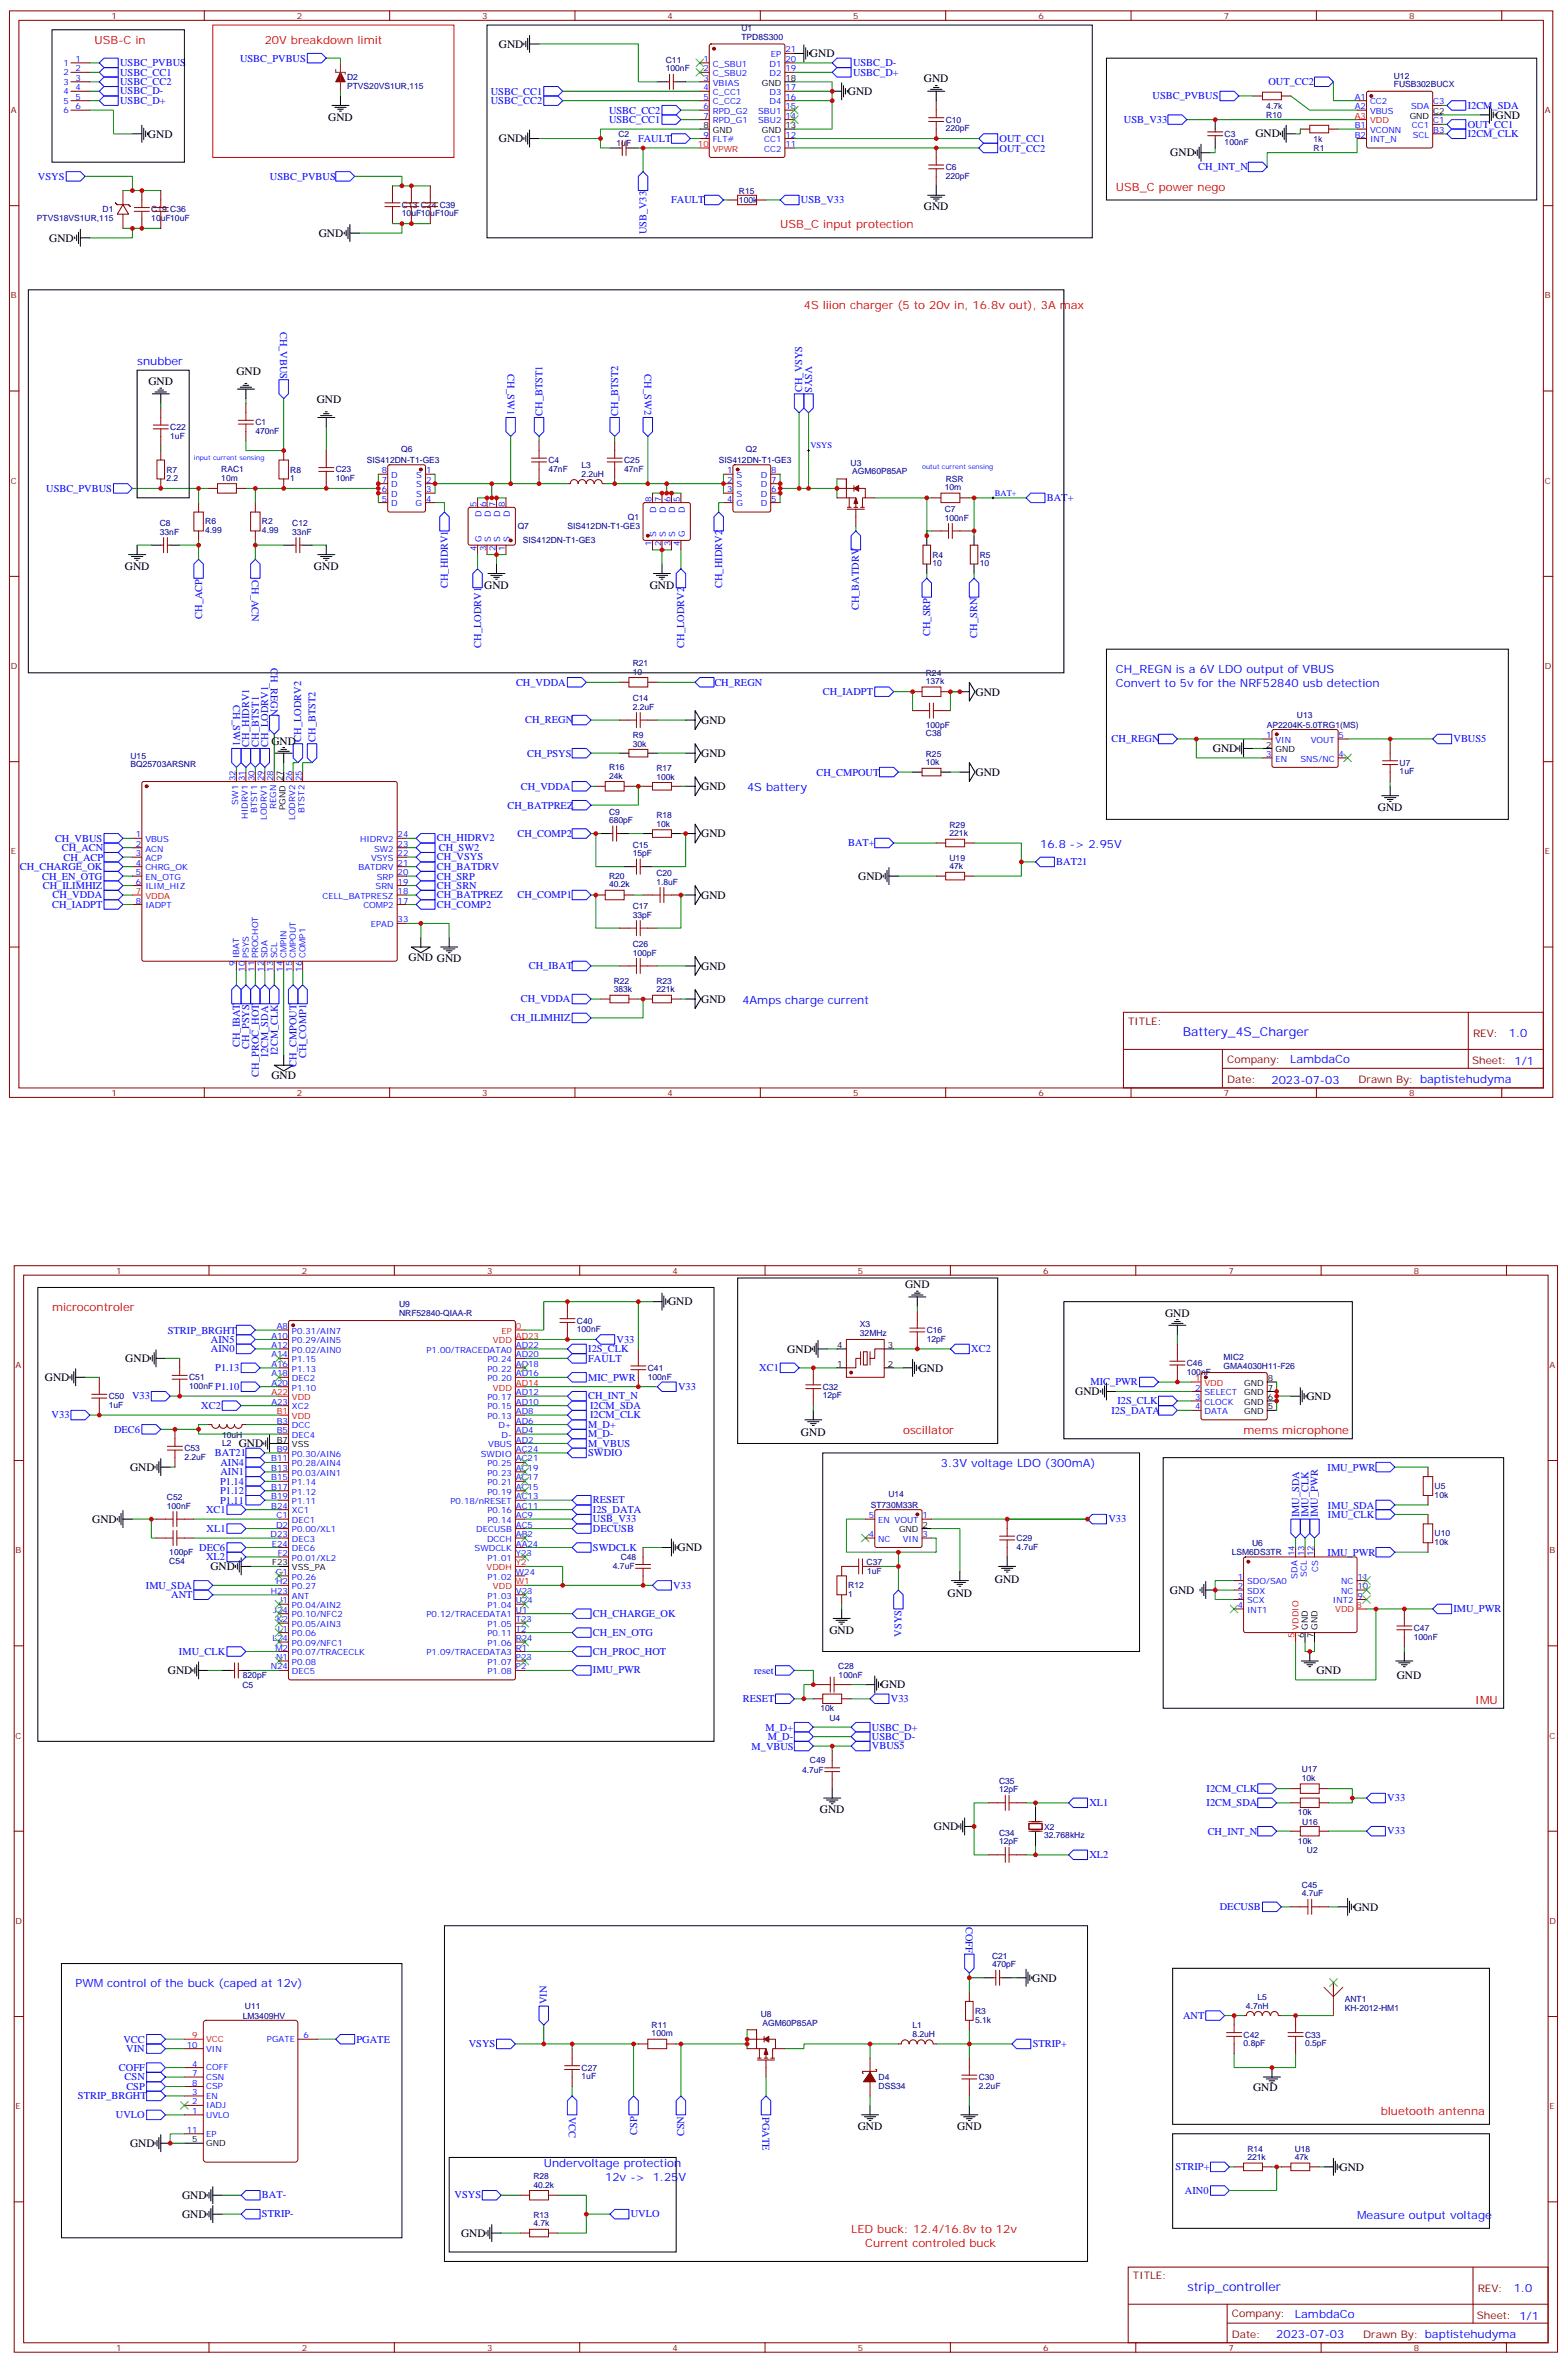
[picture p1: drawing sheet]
<svg xmlns="http://www.w3.org/2000/svg" width="585mm" height="882mm" viewBox="0 0 585 882" stroke-linecap="round" stroke-linejoin="round" font-family="sans-serif">
<defs><g id="words">
<g font-size="4.6" fill="#00f">
<text x="441.2" y="386.7">Battery_4S_Charger</text>
<text x="443" y="854.8">strip_controller</text>
</g>
<g font-size="4.2" fill="#f00">
<text x="35.3" y="16.4">USB-C in</text>
<text x="98.8" y="16.4">20V breakdown limit</text>
<text x="416.3" y="71.1">USB_C power nego</text>
<text x="291" y="85.2">USB_C input protection</text>
<text x="299.9" y="115.2">4S liion charger (5 to 20v in, 16.8v out), 3A max</text>
<text x="19.4" y="489.1">microcontroler</text>
<text x="336.9" y="535">oscillator</text>
<text x="463.9" y="535">mems microphone</text>
<text x="550.3" y="635.5">IMU</text>
<text x="515.1" y="789">bluetooth antenna</text>
<text x="317.5" y="833.1">LED buck: 12.4/16.8v to 12v</text>
<text x="322.8" y="838.4">Current controled buck</text>
</g>
<g font-size="4.2">
<text x="186.1" y="17.8">GND</text>
<text x="302.2" y="21.3">GND</text>
<text x="316.3" y="35.5">GND</text>
<text x="344.7" y="30.7">GND</text>
<text x="122.4" y="45">GND</text>
<text x="557.9" y="44.2">GND</text>
<text x="55.2" y="51.3">GND</text>
<text x="186.1" y="53.1">GND</text>
<text x="468.3" y="51.3">GND</text>
<text x="436.6" y="58.3">GND</text>
<text x="344.7" y="78.5">GND</text>
<text x="118.9" y="88.3">GND</text>
<text x="18.3" y="90.1">GND</text>
<text x="55.4" y="143.7">GND</text>
<text x="88.2" y="139.9">GND</text>
<text x="118.2" y="150.5">GND</text>
<text x="46.6" y="212.5">GND</text>
<text x="117.1" y="212.5">GND</text>
<text x="180.6" y="219.6">GND</text>
<text x="242.4" y="219.6">GND</text>
<text x="363.9" y="259.5">GND</text>
<text x="261.6" y="270.1">GND</text>
<text x="101.2" y="277.8">GND</text>
<text x="452.4" y="280.6">GND</text>
<text x="261.6" y="282.5">GND</text>
<text x="363.9" y="289.5">GND</text>
<text x="261.6" y="294.8">GND</text>
<text x="514" y="302.5">GND</text>
<text x="261.6" y="312.4">GND</text>
<text x="320.1" y="328.2">GND</text>
<text x="261.6" y="335.3">GND</text>
<text x="152.4" y="358.6">GND GND</text>
<text x="261.6" y="361.8">GND</text>
<text x="261.6" y="374.1">GND</text>
<text x="101.2" y="402.7">GND</text>
<text x="337.6" y="480.6">GND</text>
<text x="249.2" y="487">GND</text>
<text x="434.6" y="491.1">GND</text>
<text x="46.7" y="508.2">GND</text>
<text x="293.7" y="504.6">GND</text>
<text x="16.8" y="515.2">GND</text>
<text x="342.7" y="511.7">GND</text>
<text x="401.1" y="520.6">GND</text>
<text x="487.4" y="522.2">GND</text>
<text x="89.1" y="539.9">GND</text>
<text x="298.8" y="535.8">GND</text>
<text x="48.5" y="548.7">GND</text>
<text x="34.4" y="568.1">GND</text>
<text x="252.8" y="578.7">GND</text>
<text x="78.5" y="585.8">GND</text>
<text x="371.1" y="590.5">GND</text>
<text x="353.5" y="595.7">GND</text>
<text x="436.4" y="594.6">GND</text>
<text x="309.4" y="609.4">GND</text>
<text x="62.6" y="624.6">GND</text>
<text x="328.6" y="629.9">GND</text>
<text x="491.1" y="624.6">GND</text>
<text x="521.1" y="626.3">GND</text>
<text x="305.9" y="676.5">GND</text>
<text x="348.4" y="682.8">GND</text>
<text x="505" y="712.8">GND</text>
<text x="385.1" y="739.2">GND</text>
<text x="467.4" y="780.2">GND</text>
<text x="320" y="794.6">GND</text>
<text x="357" y="794.6">GND</text>
<text x="48.5" y="801">GND</text>
<text x="499.7" y="809.8">GND</text>
<text x="67.9" y="820.3">GND</text>
<text x="67.9" y="827.4">GND</text>
<text x="172" y="834.5">GND</text>
</g>
<g font-size="4.2" fill="#00f">
<text x="51.2" y="136.3">snubber</text>
<text x="416.3" y="251">CH_REGN is a 6V LDO output of VBUS</text>
<text x="416.3" y="256.3">Convert to 5v for the NRF52840 usb detection</text>
<text x="278.7" y="295.1">4S battery</text>
<text x="388.1" y="316.3">16.8 -&gt; 2.95V</text>
<text x="276.9" y="374.5">4Amps charge current</text>
<text x="562.9" y="386.9">1.0</text>
<text x="481.3" y="396.5">LambdaCo</text>
<text x="474.4" y="404.3">2023-07-03</text>
<text x="351" y="547.3">3.3V voltage LDO (300mA)</text>
<text x="28.2" y="741.4">PWM control of the buck (caped at 12v)</text>
<text x="202.8" y="808.4">Undervoltage protection</text>
<text x="225.8" y="813.7">12v -&gt;</text>
<text x="243.5" y="813.7">1.25V</text>
<text x="506.2" y="827.8">Measure output voltage</text>
<text x="564.7" y="855">1.0</text>
<text x="483" y="864.6">LambdaCo</text>
<text x="476.1" y="872.4">2023-07-03</text>
</g>
<g font-size="3.9" fill="#00f">
<text x="89.5" y="23.1">USBC_PVBUS</text>
<text x="44.8" y="28.3">USBC_CC1</text>
<text x="44.8" y="24.6">USBC_PVBUS</text>
<text x="318.2" y="24.6">USBC_D-</text>
<text x="318.2" y="28.2">USBC_D+</text>
<text x="44.8" y="31.8">USBC_CC2</text>
<text x="44.8" y="35.2">USBC_D-</text>
<text x="183.1" y="35.3">USBC_CC1</text>
<text x="473.1" y="31.7">OUT_CC2</text>
<text x="44.8" y="38.8">USBC_D+</text>
<text x="183.1" y="38.9">USBC_CC2</text>
<text x="430" y="37.1">USBC_PVBUS</text>
<text x="547.5" y="40.6">I2CM_SDA</text>
<text x="227.2" y="42.4">USBC_CC2</text>
<text x="227.2" y="45.9">USBC_CC1</text>
<text x="419.3" y="45.9">USB_V33</text>
<text x="547.5" y="47.7">OUT_CC1</text>
<text x="238" y="53">FAULT</text>
<text x="372.9" y="53">OUT_CC1</text>
<text x="547.5" y="51.2">I2CM_CLK</text>
<text x="372.9" y="56.5">OUT_CC2</text>
<text x="447" y="63.6">CH_INT_N</text>
<text x="14.1" y="67.1">VSYS</text>
<text x="100.7" y="67.1">USBC_PVBUS</text>
<text x="250.4" y="75.9">FAULT</text>
<text x="298.8" y="75.8">USB_V33</text>
<text x="241.2" y="87.5" transform="rotate(-90 241.2 87.5)">USB_V33</text>
<text x="104.5" y="123.8" transform="rotate(90 104.5 123.8)">CH_VBUS</text>
<text x="300.4" y="136.6" transform="rotate(90 300.4 136.6)">VSYS</text>
<text x="189.3" y="139.6" transform="rotate(90 189.3 139.6)">CH_SW1</text>
<text x="240.4" y="139.6" transform="rotate(90 240.4 139.6)">CH_SW2</text>
<text x="299.3" y="146.2" transform="rotate(-90 299.3 146.2)">CH_VSYS</text>
<text x="202.4" y="155" transform="rotate(-90 202.4 155)">CH_BTST1</text>
<text x="230.6" y="155" transform="rotate(-90 230.6 155)">CH_BTST2</text>
<text x="17.2" y="183.5">USBC_PVBUS</text>
<text x="390.5" y="187">BAT+</text>
<text x="94" y="216.4" transform="rotate(90 94 216.4)">CH_ACN</text>
<text x="167.1" y="219.4" transform="rotate(-90 167.1 219.4)">CH_HIDRV1</text>
<text x="269.4" y="219.4" transform="rotate(-90 269.4 219.4)">CH_HIDRV2</text>
<text x="320.4" y="227.7" transform="rotate(-90 320.4 227.7)">CH_BATDRV</text>
<text x="75.4" y="230.9" transform="rotate(-90 75.4 230.9)">CH_ACP</text>
<text x="347" y="237.3" transform="rotate(-90 347 237.3)">CH_SRP</text>
<text x="364.5" y="237.9" transform="rotate(-90 364.5 237.9)">CH_SRN</text>
<text x="179.4" y="241.6" transform="rotate(-90 179.4 241.6)">CH_LODRV1</text>
<text x="255.3" y="241.6" transform="rotate(-90 255.3 241.6)">CH_LODRV2</text>
<text x="101.1" y="249.4" transform="rotate(90 101.1 249.4)">CH_REGN</text>
<text x="192.5" y="255.8">CH_VDDA</text>
<text x="266.5" y="255.8">CH_REGN</text>
<text x="87" y="263.1" transform="rotate(90 87 263.1)">CH_SW1</text>
<text x="306.9" y="259.3">CH_IADPT</text>
<text x="195.9" y="269.9">CH_REGN</text>
<text x="92.9" y="278.5" transform="rotate(-90 92.9 278.5)">CH_HIDRV1</text>
<text x="96.6" y="278.5" transform="rotate(-90 96.6 278.5)">CH_BTST1</text>
<text x="100" y="278.5" transform="rotate(-90 100 278.5)">CH_LODRV1</text>
<text x="112.4" y="276.8" transform="rotate(-90 112.4 276.8)">CH_LODRV2</text>
<text x="117.7" y="276.8" transform="rotate(-90 117.7 276.8)">CH_BTST2</text>
<text x="414.7" y="276.9">CH_REGN</text>
<text x="542.2" y="276.9">VBUS5</text>
<text x="196.6" y="282.3">CH_PSYS</text>
<text x="304.6" y="289.3">CH_CMPOUT</text>
<text x="194.3" y="294.6">CH_VDDA</text>
<text x="189.3" y="301.7">CH_BATPREZ</text>
<text x="20.5" y="314.1">CH_VBUS</text>
<text x="23" y="317.6">CH_ACN</text>
<text x="163" y="313.9">CH_HIDRV2</text>
<text x="163.8" y="317.5">CH_SW2</text>
<text x="193.1" y="312.4">CH_COMP2</text>
<text x="316.4" y="315.7">BAT+</text>
<text x="23.7" y="321.1">CH_ACP</text>
<text x="163" y="321">CH_VSYS</text>
<text x="394" y="322.7">BAT21</text>
<text x="7.4" y="324.6">CH_CHARGE_OK</text>
<text x="15.7" y="328.1">CH_EN_OTG</text>
<text x="163" y="328.1">CH_SRP</text>
<text x="163" y="324.6">CH_BATDRV</text>
<text x="16" y="331.6">CH_ILIMHIZ</text>
<text x="19.6" y="335.2">CH_VDDA</text>
<text x="163" y="331.8">CH_SRN</text>
<text x="163" y="335.1">CH_BATPREZ</text>
<text x="193.1" y="335.2">CH_COMP1</text>
<text x="19.4" y="338.7">CH_IADPT</text>
<text x="163" y="338.6">CH_COMP2</text>
<text x="197.3" y="361.7">CH_IBAT</text>
<text x="194.3" y="374">CH_VDDA</text>
<text x="190.6" y="381">CH_ILIMHIZ</text>
<text x="89.5" y="390.6" transform="rotate(-90 89.5 390.6)">CH_IBAT</text>
<text x="93" y="391.3" transform="rotate(-90 93 391.3)">CH_PSYS</text>
<text x="100.1" y="394.3" transform="rotate(-90 100.1 394.3)">I2CM_SDA</text>
<text x="103.6" y="393.6" transform="rotate(-90 103.6 393.6)">I2CM_CLK</text>
<text x="114.2" y="394.8" transform="rotate(-90 114.2 394.8)">CH_COMP1</text>
<text x="96.5" y="401.7" transform="rotate(-90 96.5 401.7)">CH_PROC_HOT</text>
<text x="110.6" y="398" transform="rotate(-90 110.6 398)">CH_CMPOUT</text>
<text x="62.6" y="497.5">STRIP_BRGHT</text>
<text x="78.7" y="501">AIN5</text>
<text x="230" y="501">V33</text>
<text x="78.7" y="504.5">AIN0</text>
<text x="219.4" y="504.5">I2S_CLK</text>
<text x="219.4" y="508">FAULT</text>
<text x="362.3" y="504.4">XC2</text>
<text x="80.3" y="511.6">P1.13</text>
<text x="219.4" y="515.1">MIC_PWR</text>
<text x="283.2" y="511.5">XC1</text>
<text x="80.3" y="518.6">P1.10</text>
<text x="252.9" y="518.7">V33</text>
<text x="406.8" y="516.9">MIC_PWR</text>
<text x="49.3" y="522.1">V33</text>
<text x="75.1" y="525.6">XC2</text>
<text x="219.4" y="522.1">CH_INT_N</text>
<text x="220.1" y="525.7">I2CM_SDA</text>
<text x="414.6" y="527.4">I2S_DATA</text>
<text x="416.8" y="523.8">I2S_CLK</text>
<text x="19.3" y="529.1">V33</text>
<text x="219.4" y="532.7">M_D+</text>
<text x="220.1" y="529.2">I2CM_CLK</text>
<text x="42.5" y="534.5">DEC6</text>
<text x="219.4" y="539.7">M_VBUS</text>
<text x="219.4" y="536.2">M_D-</text>
<text x="80.1" y="543.3">BAT21</text>
<text x="219.4" y="543.2">SWDIO</text>
<text x="82.2" y="546.9">AIN4</text>
<text x="82.2" y="550.4">AIN1</text>
<text x="495.2" y="548.6">IMU_PWR</text>
<text x="82.1" y="557.4">P1.12</text>
<text x="82.1" y="553.9">P1.14</text>
<text x="82.1" y="561">P1.11</text>
<text x="221.2" y="560.9">RESET</text>
<text x="495.4" y="562.8">IMU_SDA</text>
<text x="76.9" y="564.4">XC1</text>
<text x="221.2" y="564.4">I2S_DATA</text>
<text x="221.2" y="567.9">USB_V33</text>
<text x="413.5" y="567.9">V33</text>
<text x="484.6" y="566" transform="rotate(-90 484.6 566)">IMU_SDA</text>
<text x="488.1" y="566" transform="rotate(-90 488.1 566)">IMU_CLK</text>
<text x="491.5" y="566" transform="rotate(-90 491.5 566)">IMU_PWR</text>
<text x="495.4" y="566.3">IMU_CLK</text>
<text x="77.1" y="571.5">XL1</text>
<text x="221.2" y="571.5">DECUSB</text>
<text x="74.3" y="578.6">DEC6</text>
<text x="221.2" y="578.5">SWDCLK</text>
<text x="495.2" y="580.4">IMU_PWR</text>
<text x="76.9" y="582.1">XL2</text>
<text x="54.4" y="592.8">IMU_SDA</text>
<text x="251.2" y="592.7">V33</text>
<text x="63.9" y="596.2">ANT</text>
<text x="221.2" y="603.2">CH_CHARGE_OK</text>
<text x="542.2" y="601.3">IMU_PWR</text>
<text x="221.2" y="610.2">CH_EN_OTG</text>
<text x="336.3" y="610.6" transform="rotate(-90 336.3 610.6)">VSYS</text>
<text x="66.8" y="617.5">IMU_CLK</text>
<text x="221.2" y="617.3">CH_PROC_HOT</text>
<text x="221.2" y="624.3">IMU_PWR</text>
<text x="281.3" y="624.5">reset</text>
<text x="277.1" y="635">RESET</text>
<text x="332.3" y="635.1">V33</text>
<text x="285.6" y="645.6">M_D+</text>
<text x="325.3" y="645.7">USBC_D+</text>
<text x="280.4" y="652.7">M_VBUS</text>
<text x="286.4" y="649.2">M_D-</text>
<text x="325.3" y="652.7">VBUS5</text>
<text x="325.3" y="649.1">USBC_D-</text>
<text x="450.1" y="668.4">I2CM_CLK</text>
<text x="517.5" y="672">V33</text>
<text x="406.4" y="673.8">XL1</text>
<text x="450.1" y="673.9">I2CM_SDA</text>
<text x="450.5" y="684.4">CH_INT_N</text>
<text x="517.5" y="684.3">V33</text>
<text x="406.4" y="693.2">XL2</text>
<text x="455" y="712.7">DECUSB</text>
<text x="360.3" y="718.9" transform="rotate(90 360.3 718.9)">COFF</text>
<text x="204.1" y="747.7" transform="rotate(-90 204.1 747.7)">VIN</text>
<text x="441.4" y="753.2">ANT</text>
<text x="46.1" y="762.1">VCC</text>
<text x="47.1" y="765.6">VIN</text>
<text x="133" y="762.1">PGATE</text>
<text x="174.9" y="763.7">VSYS</text>
<text x="385.2" y="763.7">STRIP+</text>
<text x="44.4" y="772.6">COFF</text>
<text x="46.5" y="776.2">CSN</text>
<text x="47.1" y="779.7">CSP</text>
<text x="29.1" y="783.2">STRIP_BRGHT</text>
<text x="43.2" y="790.3">UVLO</text>
<text x="212.2" y="789.7" transform="rotate(90 212.2 789.7)">VCC</text>
<text x="284.4" y="789.7" transform="rotate(90 284.4 789.7)">PGATE</text>
<text x="237.6" y="796.4" transform="rotate(-90 237.6 796.4)">CSP</text>
<text x="255.3" y="797" transform="rotate(-90 255.3 797)">CSN</text>
<text x="438.5" y="809.7">STRIP+</text>
<text x="97.7" y="820.2">BAT-</text>
<text x="169.6" y="820.1">VSYS</text>
<text x="442" y="818.5">AIN0</text>
<text x="97.7" y="827.2">STRIP-</text>
<text x="235.3" y="827.2">UVLO</text>
</g>
<g font-size="3.9" fill="#800">
<text x="420.9" y="382.2">TITLE:</text>
<text x="549.5" y="386.9">REV:</text>
<text x="457.8" y="396.4">Company:</text>
<text x="549.1" y="397.1">Sheet: 1/1</text>
<text x="457.8" y="404.1">Date:</text>
<text x="506.8" y="404.2">Drawn By: baptistehudyma</text>
<text x="422.6" y="850.4">TITLE:</text>
<text x="551.3" y="855">REV:</text>
<text x="459.5" y="864.6">Company:</text>
<text x="550.9" y="865.2">Sheet: 1/1</text>
<text x="459.5" y="872.2">Date:</text>
<text x="508.6" y="872.3">Drawn By: baptistehudyma</text>
</g>
<g font-size="3.2" fill="#800">
<text x="41.6" y="7.1">1</text>
<text x="110.8" y="7.1">2</text>
<text x="179.9" y="7.1">3</text>
<text x="249.1" y="7.1">4</text>
<text x="318.2" y="7.1">5</text>
<text x="387.3" y="7.1">6</text>
<text x="456.5" y="7.1">7</text>
<text x="525.6" y="7.1">8</text>
<text x="4.1" y="42.2">A</text>
<text x="576.3" y="42.2">A</text>
<text x="4.1" y="111.3">B</text>
<text x="576.3" y="111.3">B</text>
<text x="4.1" y="180.4">C</text>
<text x="576.3" y="180.4">C</text>
<text x="4.1" y="249.6">D</text>
<text x="576.3" y="249.6">D</text>
<text x="4.1" y="318.7">E</text>
<text x="576.3" y="318.7">E</text>
<text x="41.6" y="408.9">1</text>
<text x="110.8" y="408.9">2</text>
<text x="179.9" y="408.9">3</text>
<text x="249.1" y="408.9">4</text>
<text x="318.2" y="408.9">5</text>
<text x="387.3" y="408.9">6</text>
<text x="456.5" y="408.9">7</text>
<text x="525.6" y="408.9">8</text>
<text x="43.4" y="475.2">1</text>
<text x="112.5" y="475.2">2</text>
<text x="181.7" y="475.2">3</text>
<text x="250.8" y="475.2">4</text>
<text x="320" y="475.2">5</text>
<text x="389.1" y="475.2">6</text>
<text x="458.3" y="475.2">7</text>
<text x="527.4" y="475.2">8</text>
<text x="5.8" y="510.3">A</text>
<text x="578" y="510.3">A</text>
<text x="5.8" y="579.4">B</text>
<text x="578" y="579.4">B</text>
<text x="5.8" y="648.6">C</text>
<text x="578" y="648.6">C</text>
<text x="5.8" y="717.7">D</text>
<text x="578" y="717.7">D</text>
<text x="5.8" y="786.9">E</text>
<text x="578" y="786.9">E</text>
<text x="43.4" y="877">1</text>
<text x="112.5" y="877">2</text>
<text x="181.7" y="877">3</text>
<text x="250.8" y="877">4</text>
<text x="320" y="877">5</text>
<text x="389.1" y="877">6</text>
<text x="458.3" y="877">7</text>
<text x="527.4" y="877">8</text>
</g>
<g font-size="3.2" fill="#000080">
<text x="276.6" y="11.6">U1</text>
<text x="276.6" y="14.9">TPD8S300</text>
<text x="248.4" y="23.4">C11</text>
<text x="129.5" y="29.9">D2</text>
<text x="248.4" y="26.6">100nF</text>
<text x="520" y="29.5">U12</text>
<text x="129.5" y="33.1">PTVS20VS1UR,115</text>
<text x="520" y="32.6">FUSB302BUCX</text>
<text x="472.4" y="40.7">4.7k</text>
<text x="352.8" y="45.8">C10</text>
<text x="472.4" y="44">R10</text>
<text x="230.7" y="51">C2</text>
<text x="352.8" y="49">220pF</text>
<text x="456.8" y="51.1">C3</text>
<text x="490" y="53.1">1k</text>
<text x="230" y="54.6">1uF</text>
<text x="456.8" y="54.3">100nF</text>
<text x="490" y="56.3">R1</text>
<text x="352.8" y="63.4">C6</text>
<text x="352.8" y="66.6">220pF</text>
<text x="149.9" y="77.5">C13 C24 C39</text>
<text x="275.7" y="75.8">100k</text>
<text x="275.7" y="72.2">R15</text>
<text x="13.7" y="82.5">PTVS18VS1UR,115</text>
<text x="38.3" y="79.3">D1</text>
<text x="56.4" y="82.5">10uF10uF</text>
<text x="56.4" y="79.3">C19 C36</text>
<text x="149.9" y="80.7">10uF10uF10uF</text>
<text x="63.5" y="160.4">C22</text>
<text x="95.2" y="161.9">470nF</text>
<text x="95.2" y="158.6">C1</text>
<text x="63.5" y="163.6">1uF</text>
<text x="136.9" y="172.8">SIS412DN-T1-GE3</text>
<text x="149.7" y="168.8">Q6</text>
<text x="204.6" y="172.8">C4</text>
<text x="232.8" y="172.8">C25</text>
<text x="268.1" y="172.8">SIS412DN-T1-GE3</text>
<text x="278.3" y="168.8">Q2</text>
<text x="317.3" y="173.7">U3</text>
<text x="62.1" y="179.5">2.2</text>
<text x="62.1" y="176.3">R7</text>
<text x="82.6" y="179.4">10m</text>
<text x="82.6" y="176.2">RAC1</text>
<text x="108.3" y="179.5">1</text>
<text x="108.3" y="176.3">R8</text>
<text x="125.2" y="179.5">10nF</text>
<text x="125.2" y="176.3">C23</text>
<text x="204.6" y="175.9">47nF</text>
<text x="216.9" y="177.9">2.2uH</text>
<text x="216.9" y="174.7">L3</text>
<text x="232.8" y="175.9">47nF</text>
<text x="317.9" y="176.9">AGM60P85AP</text>
<text x="352.8" y="179.8">RSR</text>
<text x="352.4" y="182.9">10m</text>
<text x="352.4" y="191">C7</text>
<text x="59.6" y="196.2">C8</text>
<text x="76.6" y="195.7">R6</text>
<text x="97.7" y="195.7">R2</text>
<text x="109" y="196.2">C12</text>
<text x="193.1" y="197.4">Q7</text>
<text x="211.7" y="197.5">SIS412DN-T1-GE3</text>
<text x="234.2" y="193.9">Q1</text>
<text x="352.4" y="194.2">100nF</text>
<text x="59.6" y="199.5">33nF</text>
<text x="76.6" y="198.9">4.99</text>
<text x="97.7" y="198.9">4.99</text>
<text x="109" y="199.5">33nF</text>
<text x="195.1" y="202.8">SIS412DN-T1-GE3</text>
<text x="347.8" y="208">R4</text>
<text x="365.5" y="208">R5</text>
<text x="347.8" y="211.2">10</text>
<text x="365.5" y="211.2">10</text>
<text x="236" y="251.7">10</text>
<text x="236" y="248.5">R21</text>
<text x="345.4" y="255.2">137k</text>
<text x="345.4" y="252.1">R24</text>
<text x="236" y="261.6">C14</text>
<text x="236" y="264.8">2.2uF</text>
<text x="483.8" y="268">U13</text>
<text x="236" y="275.3">R9</text>
<text x="345.4" y="271.5">100pF</text>
<text x="345.4" y="274.7">C38</text>
<text x="472.6" y="271.5">AP2204K-5.0TRG1(MS)</text>
<text x="236" y="278.5">30k</text>
<text x="48.7" y="286.3">BQ25703ARSNR</text>
<text x="48.7" y="283">U15</text>
<text x="227.2" y="287.3">R16</text>
<text x="244.8" y="287.6">R17</text>
<text x="345.4" y="285.6">10k</text>
<text x="345.4" y="282.3">R25</text>
<text x="522.1" y="285.7">U7</text>
<text x="227.2" y="290.5">24k</text>
<text x="244.8" y="290.9">100k</text>
<text x="522.1" y="288.8">1uF</text>
<text x="227.2" y="303.9">C9</text>
<text x="244.8" y="305.3">R18</text>
<text x="227.2" y="307.1">680pF</text>
<text x="244.8" y="308.5">10k</text>
<text x="354.2" y="308.8">R29</text>
<text x="236" y="316.2">C15</text>
<text x="354.2" y="312">221k</text>
<text x="236" y="319.4">15pF</text>
<text x="354.2" y="321.2">U19</text>
<text x="227.2" y="327.9">R20</text>
<text x="244.8" y="326.8">C20</text>
<text x="354.2" y="324.4">47k</text>
<text x="227.2" y="331.1">40.2k</text>
<text x="244.8" y="330">1.8uF</text>
<text x="236" y="339.1">C17</text>
<text x="236" y="342.4">33pF</text>
<text x="236" y="353.3">C26</text>
<text x="236" y="356.5">100pF</text>
<text x="229" y="370.2">383k</text>
<text x="229" y="367.1">R22</text>
<text x="244.8" y="370.2">221k</text>
<text x="244.8" y="367">R23</text>
<text x="148.9" y="491.1">NRF52840-QIAA-R</text>
<text x="148.9" y="487.8">U9</text>
<text x="215.2" y="497">100nF</text>
<text x="215.2" y="493.8">C40</text>
<text x="320.8" y="495.1">X3</text>
<text x="345.7" y="497.3">C16</text>
<text x="320.8" y="498.3">32MHz</text>
<text x="345.7" y="500.5">12pF</text>
<text x="442.7" y="509.6">C46</text>
<text x="456.4" y="507.5">MIC2</text>
<text x="70.6" y="514.9">C51</text>
<text x="241.7" y="514.7">100nF</text>
<text x="241.7" y="511.4">C41</text>
<text x="442.7" y="512.9">100nF</text>
<text x="456.4" y="510.6">GMA4030H11-F26</text>
<text x="70.6" y="518.2">100nF</text>
<text x="306.9" y="521.7">12pF</text>
<text x="306.9" y="518.5">C32</text>
<text x="40.6" y="525.2">1uF</text>
<text x="40.6" y="522">C50</text>
<text x="82.8" y="536.4">10uH</text>
<text x="82.8" y="539.6">L2</text>
<text x="68.8" y="544.6">2.2uF</text>
<text x="68.8" y="541.4">C53</text>
<text x="535.2" y="555.6">U5</text>
<text x="62.2" y="562.9">100nF</text>
<text x="62.2" y="559.7">C52</text>
<text x="324.8" y="562.6">ST730M33R</text>
<text x="331.4" y="558.6">U14</text>
<text x="535.2" y="558.8">10k</text>
<text x="379.2" y="574.9">C29</text>
<text x="535.2" y="573.2">U10</text>
<text x="63.2" y="580.1">100pF</text>
<text x="231.6" y="582">C48</text>
<text x="379.2" y="578.2">4.7uF</text>
<text x="459.5" y="580.2">LSM6DS3TR</text>
<text x="467.1" y="576.7">U6</text>
<text x="535.2" y="576.4">10k</text>
<text x="63.2" y="583.4">C54</text>
<text x="228.6" y="585.5">4.7uF</text>
<text x="323.3" y="583.8">C37</text>
<text x="323.5" y="587.3">1uF</text>
<text x="316.4" y="592.6">R12</text>
<text x="316.4" y="595.8">1</text>
<text x="527.4" y="611.7">100nF</text>
<text x="527.4" y="608.4">C47</text>
<text x="312.7" y="622.6">C28</text>
<text x="90.5" y="629.6">C5</text>
<text x="90.6" y="626.1">820pF</text>
<text x="312.8" y="626.1">100nF</text>
<text x="306" y="638.4">10k</text>
<text x="309.4" y="641.9">U4</text>
<text x="302.1" y="657.8">C49</text>
<text x="299.2" y="661.4">4.7uF</text>
<text x="372.7" y="665.4">C35</text>
<text x="485.6" y="664.5">10k</text>
<text x="485.6" y="661.2">U17</text>
<text x="372.7" y="668.7">12pF</text>
<text x="484.2" y="677.2">10k</text>
<text x="389.5" y="682.6">X2</text>
<text x="485.8" y="680.7">U16</text>
<text x="372.7" y="688.1">12pF</text>
<text x="372.7" y="684.8">C34</text>
<text x="389.5" y="685.8">32.768kHz</text>
<text x="484.2" y="687.8">10k</text>
<text x="487.6" y="691.3">U2</text>
<text x="485.6" y="707.5">4.7uF</text>
<text x="485.6" y="704.2">C45</text>
<text x="370.1" y="730.7">C21</text>
<text x="370.1" y="734">470pF</text>
<text x="91.4" y="749.5">U11</text>
<text x="464.8" y="749.5">4.7nH</text>
<text x="469.1" y="746.1">L5</text>
<text x="501.6" y="746.9">ANT1</text>
<text x="90.6" y="753.2">LM3409HV</text>
<text x="283.8" y="752.6">U8</text>
<text x="284.4" y="755.8">AGM60P85AP</text>
<text x="363.7" y="754.5">5.1k</text>
<text x="363.7" y="751.3">R3</text>
<text x="501.6" y="750.1">KH-2012-HM1</text>
<text x="243.1" y="759.7">100m</text>
<text x="243.1" y="756.5">R11</text>
<text x="340.4" y="759.9">8.2uH</text>
<text x="340.4" y="756.7">L1</text>
<text x="463.9" y="760.2">C42</text>
<text x="486.8" y="760.2">C33</text>
<text x="463.9" y="763.4">0.8pF</text>
<text x="486.8" y="763.4">0.5pF</text>
<text x="217" y="772.5">C27</text>
<text x="217" y="775.7">1uF</text>
<text x="327.7" y="779.2">DSS34</text>
<text x="327.7" y="776">D4</text>
<text x="365.1" y="779.2">2.2uF</text>
<text x="365.1" y="776">C30</text>
<text x="465.3" y="802.7">R14</text>
<text x="483" y="802.7">U18</text>
<text x="465.3" y="805.9">221k</text>
<text x="483" y="805.9">47k</text>
<text x="199" y="812.9">R28</text>
<text x="199" y="816.2">40.2k</text>
<text x="199" y="827.4">R13</text>
<text x="199" y="830.6">4.7k</text>
</g>
<g font-size="3.2" fill="#00f">
<text x="28.2" y="23.1">1</text>
<text x="262.4" y="23.1">1</text>
<text x="287.6" y="21.3">EP</text>
<text x="293" y="23.1">20</text>
<text x="293" y="19.6">21</text>
<text x="23.7" y="24.5">1</text>
<text x="23.7" y="28">2</text>
<text x="28.2" y="26.6">2</text>
<text x="262.4" y="26.6">2</text>
<text x="265.9" y="24.9">C_SBU1</text>
<text x="265.9" y="28.4">C_SBU2</text>
<text x="287" y="28.4">D2</text>
<text x="287" y="24.9">D1</text>
<text x="293" y="26.6">19</text>
<text x="23.7" y="31.6">3</text>
<text x="23.7" y="35.1">4</text>
<text x="28.2" y="30.2">3</text>
<text x="28.2" y="33.7">4</text>
<text x="262.4" y="30.2">3</text>
<text x="262.4" y="33.7">4</text>
<text x="265.9" y="31.9">VBIAS</text>
<text x="265.9" y="35.5">C_CC1</text>
<text x="287" y="35.5">D3</text>
<text x="293" y="33.7">17</text>
<text x="23.7" y="38.6">5</text>
<text x="28.2" y="37.2">5</text>
<text x="28.2" y="40.7">6</text>
<text x="262.4" y="37.2">5</text>
<text x="262.4" y="40.7">6</text>
<text x="265.9" y="39">C_CC2</text>
<text x="287" y="39">D4</text>
<text x="293" y="40.7">15</text>
<text x="293" y="37.2">16</text>
<text x="505.4" y="37.2">A1</text>
<text x="505.4" y="40.7">A2</text>
<text x="511.1" y="39">CC2</text>
<text x="526.4" y="40.7">SDA</text>
<text x="534.6" y="39">C3</text>
<text x="23.7" y="42.2">6</text>
<text x="262.4" y="44.3">7</text>
<text x="265.9" y="42.5">RPD_G2</text>
<text x="265.9" y="46">RPD_G1</text>
<text x="282.8" y="46">SBU2</text>
<text x="282.8" y="42.5">SBU1</text>
<text x="293" y="44.3">14</text>
<text x="505.4" y="47.8">B1</text>
<text x="511.1" y="42.5">VBUS</text>
<text x="526.7" y="47.8">CC1</text>
<text x="534.6" y="46">C1</text>
<text x="262.4" y="51.3">9</text>
<text x="265.9" y="53.1">FLT#</text>
<text x="285.1" y="53.1">CC1</text>
<text x="293" y="51.3">12</text>
<text x="505.4" y="51.3">B2</text>
<text x="511.1" y="49.6">VCONN</text>
<text x="511.1" y="53.1">INT_N</text>
<text x="527" y="51.3">SCL</text>
<text x="534.6" y="49.6">B3</text>
<text x="285.1" y="56.6">CC2</text>
<text x="293" y="54.9">11</text>
<text x="302.3" y="167.2">VSYS</text>
<text x="142.4" y="176.6">8</text>
<text x="145.9" y="178.3">D</text>
<text x="155.3" y="178.3">S</text>
<text x="158.9" y="176.6">1</text>
<text x="271.2" y="176.6">1</text>
<text x="274.7" y="178.3">S</text>
<text x="283.8" y="178.3">D</text>
<text x="287.7" y="176.6">8</text>
<text x="142.4" y="180.1">7</text>
<text x="142.4" y="183.6">6</text>
<text x="145.9" y="181.9">D</text>
<text x="145.9" y="185.4">D</text>
<text x="155.3" y="185.4">S</text>
<text x="155.3" y="181.9">S</text>
<text x="158.9" y="183.6">3</text>
<text x="158.9" y="180.1">2</text>
<text x="271.2" y="183.6">3</text>
<text x="271.2" y="180.1">2</text>
<text x="274.7" y="185.4">S</text>
<text x="274.7" y="181.9">S</text>
<text x="283.8" y="181.9">D</text>
<text x="283.8" y="185.4">D</text>
<text x="287.7" y="180.1">7</text>
<text x="287.7" y="183.6">6</text>
<text x="371.1" y="184.9">BAT+</text>
<text x="142.4" y="187.1">5</text>
<text x="145.9" y="188.9">D</text>
<text x="155" y="188.9">G</text>
<text x="158.9" y="187.1">4</text>
<text x="177.8" y="189.1" transform="rotate(-90 177.8 189.1)">5</text>
<text x="181.3" y="189.1" transform="rotate(-90 181.3 189.1)">6</text>
<text x="184.9" y="189.1" transform="rotate(-90 184.9 189.1)">7</text>
<text x="188.4" y="189.1" transform="rotate(-90 188.4 189.1)">8</text>
<text x="243.1" y="187.3" transform="rotate(-90 243.1 187.3)">8</text>
<text x="244.8" y="191.3" transform="rotate(-90 244.8 191.3)">D</text>
<text x="246.6" y="187.3" transform="rotate(-90 246.6 187.3)">7</text>
<text x="248.4" y="191.3" transform="rotate(-90 248.4 191.3)">D</text>
<text x="250.1" y="187.3" transform="rotate(-90 250.1 187.3)">6</text>
<text x="251.9" y="191.3" transform="rotate(-90 251.9 191.3)">D</text>
<text x="253.6" y="187.3" transform="rotate(-90 253.6 187.3)">5</text>
<text x="255.4" y="191.3" transform="rotate(-90 255.4 191.3)">D</text>
<text x="271.2" y="187.1">4</text>
<text x="274.7" y="188.9">G</text>
<text x="283.8" y="188.9">D</text>
<text x="287.7" y="187.1">5</text>
<text x="179.6" y="193" transform="rotate(-90 179.6 193)">D</text>
<text x="183.1" y="193" transform="rotate(-90 183.1 193)">D</text>
<text x="186.6" y="193" transform="rotate(-90 186.6 193)">D</text>
<text x="190.1" y="193" transform="rotate(-90 190.1 193)">D</text>
<text x="179.6" y="202.1" transform="rotate(-90 179.6 202.1)">G</text>
<text x="183.1" y="202.1" transform="rotate(-90 183.1 202.1)">S</text>
<text x="186.6" y="202.1" transform="rotate(-90 186.6 202.1)">S</text>
<text x="190.1" y="202.1" transform="rotate(-90 190.1 202.1)">S</text>
<text x="243.1" y="203.8" transform="rotate(-90 243.1 203.8)">1</text>
<text x="244.8" y="200.3" transform="rotate(-90 244.8 200.3)">S</text>
<text x="246.6" y="203.8" transform="rotate(-90 246.6 203.8)">2</text>
<text x="248.4" y="200.3" transform="rotate(-90 248.4 200.3)">S</text>
<text x="250.1" y="203.8" transform="rotate(-90 250.1 203.8)">3</text>
<text x="251.9" y="200.3" transform="rotate(-90 251.9 200.3)">S</text>
<text x="253.6" y="203.8" transform="rotate(-90 253.6 203.8)">4</text>
<text x="255.4" y="200.3" transform="rotate(-90 255.4 200.3)">G</text>
<text x="177.8" y="205.6" transform="rotate(-90 177.8 205.6)">4</text>
<text x="181.3" y="205.6" transform="rotate(-90 181.3 205.6)">3</text>
<text x="184.9" y="205.6" transform="rotate(-90 184.9 205.6)">2</text>
<text x="188.4" y="205.6" transform="rotate(-90 188.4 205.6)">1</text>
<text x="472.3" y="275.3">1</text>
<text x="499.4" y="275.3">5</text>
<text x="475.8" y="277.1">VIN</text>
<text x="488.9" y="277.1">VOUT</text>
<text x="472.3" y="282.4">3</text>
<text x="475.8" y="284.2">EN</text>
<text x="485.1" y="284.2">SNS/NC</text>
<text x="499.4" y="282.4">4</text>
<text x="87.8" y="291.4" transform="rotate(-90 87.8 291.4)">32</text>
<text x="91.4" y="291.4" transform="rotate(-90 91.4 291.4)">31</text>
<text x="94.9" y="291.4" transform="rotate(-90 94.9 291.4)">30</text>
<text x="98.4" y="291.4" transform="rotate(-90 98.4 291.4)">29</text>
<text x="102" y="291.4" transform="rotate(-90 102 291.4)">28</text>
<text x="109" y="291.4" transform="rotate(-90 109 291.4)">26</text>
<text x="112.5" y="291.4" transform="rotate(-90 112.5 291.4)">25</text>
<text x="88.9" y="300.2" transform="rotate(-90 88.9 300.2)">SW1</text>
<text x="92.4" y="305.4" transform="rotate(-90 92.4 305.4)">HIDRV1</text>
<text x="96" y="303.1" transform="rotate(-90 96 303.1)">BTST1</text>
<text x="99.5" y="306" transform="rotate(-90 99.5 306)">LODRV1</text>
<text x="103" y="301.9" transform="rotate(-90 103 301.9)">REGN</text>
<text x="110.1" y="306" transform="rotate(-90 110.1 306)">LODRV2</text>
<text x="113.6" y="303.1" transform="rotate(-90 113.6 303.1)">BTST2</text>
<text x="50.7" y="312.4">1</text>
<text x="50.7" y="315.9">2</text>
<text x="54.2" y="314.1">VBUS</text>
<text x="54.2" y="317.7">ACN</text>
<text x="134.3" y="314.1">HIDRV2</text>
<text x="139.5" y="317.7">SW2</text>
<text x="148.3" y="315.9">23</text>
<text x="148.3" y="312.4">24</text>
<text x="50.7" y="319.4">3</text>
<text x="50.7" y="323">4</text>
<text x="54.2" y="321.2">ACP</text>
<text x="138.4" y="321.2">VSYS</text>
<text x="148.3" y="323">21</text>
<text x="148.3" y="319.4">22</text>
<text x="50.7" y="326.5">5</text>
<text x="54.2" y="324.7">CHRG_OK</text>
<text x="54.2" y="328.3">EN_OTG</text>
<text x="133.7" y="324.7">BATDRV</text>
<text x="140.6" y="328.3">SRP</text>
<text x="148.3" y="326.5">20</text>
<text x="50.7" y="330">6</text>
<text x="54.2" y="331.8">ILIM_HIZ</text>
<text x="120.3" y="335.3">CELL_BATPRESZ</text>
<text x="140.1" y="331.8">SRN</text>
<text x="148.3" y="333.6">18</text>
<text x="148.3" y="330">19</text>
<text x="50.7" y="337.1">8</text>
<text x="54.2" y="338.8">IADPT</text>
<text x="135.5" y="338.8">COMP2</text>
<text x="148.3" y="337.1">17</text>
<text x="138.3" y="345.9">EPAD</text>
<text x="148.3" y="344.1">33</text>
<text x="89.3" y="357.5" transform="rotate(-90 89.3 357.5)">IBAT</text>
<text x="92.8" y="357.5" transform="rotate(-90 92.8 357.5)">PSYS</text>
<text x="96.3" y="357.5" transform="rotate(-90 96.3 357.5)">PROCHOT</text>
<text x="99.8" y="357.5" transform="rotate(-90 99.8 357.5)">SDA</text>
<text x="103.4" y="357.5" transform="rotate(-90 103.4 357.5)">SCL</text>
<text x="106.9" y="357.5" transform="rotate(-90 106.9 357.5)">CMPIN</text>
<text x="110.4" y="357.5" transform="rotate(-90 110.4 357.5)">CMPOUT</text>
<text x="113.9" y="357.5" transform="rotate(-90 113.9 357.5)">COMP1</text>
<text x="87.8" y="360.4" transform="rotate(-90 87.8 360.4)">9</text>
<text x="91.4" y="362.5" transform="rotate(-90 91.4 362.5)">10</text>
<text x="94.9" y="362.5" transform="rotate(-90 94.9 362.5)">11</text>
<text x="98.4" y="362.5" transform="rotate(-90 98.4 362.5)">12</text>
<text x="102" y="362.5" transform="rotate(-90 102 362.5)">13</text>
<text x="105.5" y="362.5" transform="rotate(-90 105.5 362.5)">14</text>
<text x="109" y="362.5" transform="rotate(-90 109 362.5)">15</text>
<text x="112.5" y="362.5" transform="rotate(-90 112.5 362.5)">16</text>
<text x="103.2" y="495.8">A8</text>
<text x="108.9" y="497.6">P0.31/AIN7</text>
<text x="101.2" y="499.4">A10</text>
<text x="101.2" y="502.9">A12</text>
<text x="108.9" y="501.1">P0.29/AIN5</text>
<text x="192.4" y="502.9">AD22</text>
<text x="101.2" y="506.4">A14</text>
<text x="101.2" y="509.9">A16</text>
<text x="108.9" y="504.6">P0.02/AIN0</text>
<text x="108.9" y="508.2">P1.15</text>
<text x="159.1" y="504.6">P1.00/TRACEDATA0</text>
<text x="181.8" y="508.2">P0.24</text>
<text x="192.4" y="509.9">AD18</text>
<text x="192.4" y="506.4">AD20</text>
<text x="101.2" y="513.5">A18</text>
<text x="108.9" y="511.7">P1.13</text>
<text x="108.9" y="515.2">DEC2</text>
<text x="181.8" y="515.2">P0.20</text>
<text x="181.8" y="511.7">P0.22</text>
<text x="192.4" y="513.5">AD16</text>
<text x="101.2" y="517">A20</text>
<text x="108.9" y="518.8">P1.10</text>
<text x="192.4" y="520.5">AD12</text>
<text x="445.8" y="518.8">2</text>
<text x="449.3" y="520.5">SELECT</text>
<text x="101.2" y="524.1">A23</text>
<text x="108.9" y="525.8">XC2</text>
<text x="181.8" y="525.8">P0.15</text>
<text x="181.8" y="522.3">P0.17</text>
<text x="192.4" y="527.6">AD8</text>
<text x="192.4" y="524.1">AD10</text>
<text x="445.8" y="522.3">3</text>
<text x="445.8" y="525.8">4</text>
<text x="449.3" y="524.1">CLOCK</text>
<text x="449.3" y="527.6">DATA</text>
<text x="103.2" y="531.1">B3</text>
<text x="108.9" y="532.9">DCC</text>
<text x="181.8" y="529.3">P0.13</text>
<text x="185.9" y="532.9">D+</text>
<text x="192.4" y="531.1">AD6</text>
<text x="103.2" y="534.6">B5</text>
<text x="108.9" y="536.4">DEC4</text>
<text x="182.1" y="539.9">VBUS</text>
<text x="187.1" y="536.4">D-</text>
<text x="192.4" y="538.2">AD2</text>
<text x="192.4" y="534.6">AD4</text>
<text x="101.2" y="545.2">B11</text>
<text x="103.2" y="541.7">B9</text>
<text x="108.9" y="543.5">P0.30/AIN6</text>
<text x="179.4" y="543.5">SWDIO</text>
<text x="192.4" y="545.2">AC21</text>
<text x="192.4" y="541.7">AC24</text>
<text x="101.2" y="548.7">B13</text>
<text x="108.9" y="547">P0.28/AIN4</text>
<text x="108.9" y="550.5">P0.03/AIN1</text>
<text x="181.8" y="550.5">P0.23</text>
<text x="181.8" y="547">P0.25</text>
<text x="192.4" y="548.7">AC19</text>
<text x="101.2" y="552.3">B15</text>
<text x="101.2" y="555.8">B17</text>
<text x="108.9" y="554">P1.14</text>
<text x="108.9" y="557.6">P1.12</text>
<text x="181.8" y="557.6">P0.19</text>
<text x="181.8" y="554">P0.21</text>
<text x="192.4" y="555.8">AC15</text>
<text x="192.4" y="552.3">AC17</text>
<text x="101.2" y="559.3">B19</text>
<text x="101.2" y="562.9">B24</text>
<text x="108.9" y="561.1">P1.11</text>
<text x="168" y="561.1">P0.18/nRESET</text>
<text x="192.4" y="562.9">AC11</text>
<text x="192.4" y="559.3">AC13</text>
<text x="103" y="569.9">D2</text>
<text x="103.2" y="566.4">C1</text>
<text x="108.9" y="564.6">XC1</text>
<text x="108.9" y="568.1">DEC1</text>
<text x="181.8" y="568.1">P0.14</text>
<text x="181.8" y="564.6">P0.16</text>
<text x="192.4" y="569.9">AC5</text>
<text x="192.4" y="566.4">AC9</text>
<text x="324.1" y="566.4">5</text>
<text x="327.6" y="568.1">EN VOUT</text>
<text x="344.1" y="566.4">1</text>
<text x="100.9" y="573.4">D23</text>
<text x="108.9" y="571.7">P0.00/XL1</text>
<text x="108.9" y="575.2">DEC3</text>
<text x="177.6" y="571.7">DECUSB</text>
<text x="181.7" y="575.2">DCCH</text>
<text x="192.4" y="573.4">AB2</text>
<text x="324.1" y="573.4">4</text>
<text x="327.6" y="575.2">NC</text>
<text x="336.8" y="575.2">VIN</text>
<text x="344.1" y="573.4">3</text>
<text x="101.4" y="577">E24</text>
<text x="103.6" y="580.5">F2</text>
<text x="108.9" y="578.7">DEC6</text>
<text x="177" y="578.7">SWDCLK</text>
<text x="192.4" y="580.5">Y23</text>
<text x="192.4" y="577">AA24</text>
<text x="483" y="580.7" transform="rotate(-90 483 580.7)">14</text>
<text x="486.5" y="580.7" transform="rotate(-90 486.5 580.7)">13</text>
<text x="490" y="580.7" transform="rotate(-90 490 580.7)">12</text>
<text x="102.9" y="587.6">G1</text>
<text x="108.9" y="582.3">P0.01/XL2</text>
<text x="181.8" y="582.3">P1.01</text>
<text x="192.4" y="587.6">W24</text>
<text x="491.8" y="586.5" transform="rotate(-90 491.8 586.5)">CS</text>
<text x="103" y="591.1">H2</text>
<text x="108.9" y="589.3">P0.26</text>
<text x="108.9" y="592.8">P0.27</text>
<text x="181.8" y="589.3">P1.02</text>
<text x="461.7" y="589.3">1</text>
<text x="461.7" y="592.8">2</text>
<text x="465.2" y="591.1">SDO/SA0</text>
<text x="484" y="588.9" transform="rotate(-90 484 588.9)">SDA</text>
<text x="487.5" y="588.3" transform="rotate(-90 487.5 588.3)">SCL</text>
<text x="500.3" y="591.1">NC</text>
<text x="506.4" y="592.8">10</text>
<text x="506.4" y="589.3">11</text>
<text x="101" y="594.6">H23</text>
<text x="104" y="598.1">J1</text>
<text x="108.9" y="596.4">ANT</text>
<text x="108.9" y="599.9">P0.04/AIN2</text>
<text x="181.8" y="599.9">P1.04</text>
<text x="181.8" y="596.4">P1.03</text>
<text x="192.4" y="598.1">U24</text>
<text x="192.4" y="594.6">V23</text>
<text x="461.7" y="596.4">3</text>
<text x="461.7" y="599.9">4</text>
<text x="465.2" y="594.6">SDX</text>
<text x="465.2" y="598.1">SCX</text>
<text x="497.3" y="598.1">INT2</text>
<text x="500.3" y="594.6">NC</text>
<text x="506.4" y="596.4">9</text>
<text x="101.9" y="601.7">J24</text>
<text x="103.2" y="605.2">K2</text>
<text x="108.9" y="603.4">P0.10/NFC2</text>
<text x="159.1" y="603.4">P0.12/TRACEDATA1</text>
<text x="192.4" y="605.2">T23</text>
<text x="192.4" y="601.7">U1</text>
<text x="465.2" y="601.7">INT1</text>
<text x="103.6" y="608.7">L1</text>
<text x="108.9" y="607">P0.05/AIN3</text>
<text x="108.9" y="610.5">P0.06</text>
<text x="181.8" y="610.5">P0.11</text>
<text x="181.8" y="607">P1.05</text>
<text x="192.4" y="608.7">T2</text>
<text x="101.6" y="612.2">L24</text>
<text x="102.7" y="615.8">M2</text>
<text x="108.9" y="614">P0.09/NFC1</text>
<text x="108.9" y="617.5">P0.07/TRACECLK</text>
<text x="159.1" y="617.5">P1.09/TRACEDATA3</text>
<text x="181.8" y="614">P1.06</text>
<text x="192.4" y="615.8">R1</text>
<text x="192.4" y="612.2">R24</text>
<text x="101" y="622.8">N24</text>
<text x="103" y="619.3">N1</text>
<text x="108.9" y="621.1">P0.08</text>
<text x="181.8" y="621.1">P1.07</text>
<text x="192.4" y="622.8">P2</text>
<text x="192.4" y="619.3">P23</text>
<text x="108.9" y="624.6">DEC5</text>
<text x="181.8" y="624.6">P1.08</text>
<text x="99.6" y="761.8">PGATE</text>
<text x="113.2" y="760.4">6</text>
<text x="69.7" y="763.9">10</text>
<text x="76.9" y="765.4">VIN</text>
<text x="71.7" y="771">4</text>
<text x="76.9" y="772.4">COFF</text>
<text x="71.7" y="774.5">7</text>
<text x="71.7" y="778.1">8</text>
<text x="76.9" y="775.9">CSN</text>
<text x="76.9" y="779.5">CSP</text>
<text x="71.7" y="781.6">3</text>
<text x="71.7" y="785.1">2</text>
<text x="76.9" y="783">EN</text>
<text x="71.7" y="788.6">1</text>
<text x="76.9" y="786.5">IADJ</text>
<text x="76.9" y="790">UVLO</text>
<text x="69.7" y="795.7">11</text>
<text x="76.9" y="797.1">EP</text>
</g>
<g font-size="3.2">
<text x="284.2" y="31.9">GND</text>
<text x="293" y="30.2">18</text>
<text x="262.4" y="47.8">8</text>
<text x="293" y="47.8">13</text>
<text x="525.9" y="44.3">GND</text>
<text x="534.6" y="42.5">C2</text>
<text x="265.9" y="49.6">GND</text>
<text x="284.2" y="49.6">GND</text>
<text x="472.3" y="278.9">2</text>
<text x="475.8" y="280.6">GND</text>
<text x="105.5" y="291.4" transform="rotate(-90 105.5 291.4)">27</text>
<text x="106.5" y="302.1" transform="rotate(-90 106.5 302.1)">PGND</text>
<text x="312.3" y="502.9">4</text>
<text x="331.3" y="502.9">3</text>
<text x="312.3" y="509.9">1</text>
<text x="331.3" y="509.9">2</text>
<text x="472.9" y="515.2">8</text>
<text x="464.1" y="520.5">GND</text>
<text x="464.1" y="517">GND</text>
<text x="472.9" y="518.8">7</text>
<text x="464.1" y="527.6">GND</text>
<text x="464.1" y="524.1">GND</text>
<text x="472.9" y="525.8">5</text>
<text x="472.9" y="522.3">6</text>
<text x="103.2" y="538.2">B7</text>
<text x="108.9" y="539.9">VSS</text>
<text x="344.1" y="569.9">2</text>
<text x="335.4" y="571.7">GND</text>
<text x="101.6" y="584">F23</text>
<text x="108.9" y="585.8">VSS_PA</text>
<text x="486.5" y="610.9" transform="rotate(-90 486.5 610.9)">6</text>
<text x="487.9" y="608" transform="rotate(-90 487.9 608)">GND</text>
<text x="490" y="610.9" transform="rotate(-90 490 610.9)">7</text>
<text x="491.4" y="608" transform="rotate(-90 491.4 608)">GND</text>
<text x="71.7" y="799.2">5</text>
<text x="76.9" y="800.6">GND</text>
</g>
<g font-size="3.2" fill="#f00">
<text x="505.4" y="44.3">A3</text>
<text x="511.1" y="46">VDD</text>
<text x="260.4" y="54.9">10</text>
<text x="265.9" y="56.6">VPWR</text>
<text x="50.7" y="333.6">7</text>
<text x="54.2" y="335.3">VDDA</text>
<text x="187" y="497.6">EP</text>
<text x="192.4" y="495.8">0</text>
<text x="183.9" y="501.1">VDD</text>
<text x="192.4" y="499.4">AD23</text>
<text x="445.8" y="515.2">1</text>
<text x="101.2" y="520.5">A22</text>
<text x="183.9" y="518.8">VDD</text>
<text x="192.4" y="517">AD14</text>
<text x="449.3" y="517">VDD</text>
<text x="103.2" y="527.6">B1</text>
<text x="108.9" y="522.3">VDD</text>
<text x="108.9" y="529.3">VDD</text>
<text x="181.5" y="585.8">VDDH</text>
<text x="192.4" y="584">Y2</text>
<text x="183.9" y="592.8">VDD</text>
<text x="192.4" y="591.1">W1</text>
<text x="506.1" y="599.9">8</text>
<text x="498.1" y="601.3">VDD</text>
<text x="483" y="610.9" transform="rotate(-90 483 610.9)">5</text>
<text x="484.4" y="608" transform="rotate(-90 484.4 608)">VDDIO</text>
<text x="71.7" y="760.4">9</text>
<text x="76.9" y="761.8">VCC</text>
</g>
<g font-size="2.5" fill="#00f">
<text x="72.3" y="171.6">input current sensing</text>
<text x="344" y="175.2">outut current sensing</text>
</g>
</g></defs>
<g fill="none" stroke="#870000" stroke-width=".37">
<path d="M3.5 4.1h575.8v405.3h-575.8zM7.1 7.6h568.6v398.3h-568.6zM76.2 4.1v3.5M145.3 4.1v3.5M214.5 4.1v3.5M264.8 16.6l.5-.2h26.8l.7 .4v41.2l-.5 .7h-27l-.7-.4v-41.2zM283.6 4.1v3.5M292.8 19.9h3.5M352.8 4.1v3.5M421.9 4.1v3.5M491.1 4.1v3.5M560.2 4.1v3.5"/>
<path d="M26.5 23.5h7M26.5 27h7M26.5 30.5h7M26.5 34h7M26.5 37.6h7M248.7 30.5h1.1M249.8 27.7v5.6M251.2 30.5h1M251.2 27.7v5.6M261.1 23.5h3.5M261.1 27h3.5M261.1 30.5h3.5"/>
<path d="M261.1 34h3.5M261.1 37.6h3.5M292.8 23.5h3.5M292.8 27h3.5M292.8 34h3.5M292.8 37.6h3.5M349.2 37.6v3.5M467.4 35.8h3.6M478 35.8h3.5M506.2 37.6h3.6M510 34.2l.5-.2h23.3l.5 .2 .2 .5v19.8l-.3 .5-.4 .2h-23.3l-.5-.2-.2-.5v-19.8zM534.5 39.3h3.5"/>
<path d="M26.5 41.1h7M231.1 55.2h1M232.1 52.4v5.6M233.5 55.2h1.1M233.5 52.4v5.6M261.1 41.1h3.5M261.1 44.6h3.5M261.1 51.7h3.5M292.8 41.1h3.5M292.8 44.6h3.5M292.8 51.7h3.5M292.8 55.2h3.5"/>
<path d="M349.2 48.2v3.5M349.2 55.2v3.5M450.5 49.2h5.6M450.5 50.6h5.6M453.3 48.2v1M453.3 50.6v1.1M485.1 48.2h3.5M495.7 48.2h3.5M506.2 41.1h3.6M506.2 51.7h3.6M506.2 48.2h3.6M534.5 49.9h3.5"/>
<path d="M534.5 46.4h3.5M3.5 76.7h3.6M43.7 76.4l-.7-.7 .7 .7M43.7 76.4h4.3M45.9 76.4l2.1 3.5h-4.3zM45.9 71.1v5.3M45.9 79.9v5.3M48 76.4l.7 .7-.7-.7M52.9 71.1v3.5M60 71.1v3.5M146.4 69.3v3.5M146.4 79.9v3.5"/>
<path d="M153.5 69.3v3.5M153.5 79.9v3.5M160.5 69.3v3.5M160.5 79.9v3.5M271.6 74.6h3.6M282.2 74.6h3.6M349.2 65.8v3.5M575.7 76.7h3.6M52.9 81.7v3.5M60 81.7v3.5M3.5 145.9h3.6M60 152.2v3.6"/>
<path d="M91.7 150.5v3.5M575.7 145.9h3.6M60 162.8v3.5M60 168.1v3.5M60 178.7v3.5M91.7 161v3.6M105.8 168.1v3.5M105.8 178.7v3.5M121.7 168.1v3.5M121.7 178.7v3.5M141.1 176.9h3.5M144.9 173.6l.4-.2h12.7l.5 .2 .2 .5v16.2l-.2 .5-.5 .2h-12.7l-.5-.2-.2-.5v-16.2z"/>
<path d="M158.7 176.9h3.6M201.1 164.6v3.5M201.1 175.2v3.5M229.3 164.6v3.5M229.3 175.2v3.5M269.9 176.9h3.5M273.6 173.6l.5-.2h12.7l.5 .2 .2 .5v16.2l-.2 .5-.5 .2h-12.7l-.5-.2-.2-.5v-16.2zM287.5 176.9h3.5M312.2 178.7h3.5M74.1 187.5v3.5M74.1 198.1v3.5M77.6 182.2h3.5"/>
<path d="M88.2 182.2h3.5M95.2 187.5v3.5M95.2 198.1v3.5M141.1 180.4h3.5M141.1 184h3.5M141.1 187.5h3.5M158.7 180.4h3.6M158.7 184h3.6M158.7 187.5h3.6M174.9 189.5l.4-.2h16.3l.5 .2 .2 .5v12.7l-.3 .5-.4 .2h-16.3l-.5-.3-.2-.4v-12.7zM178.2 185.7v3.6M181.7 185.7v3.6"/>
<path d="M185.2 185.7v3.6M188.7 185.7v3.6M215.6 180.4a1.41 1.41 0 0 0-1.4-1.5 1.41 1.41 0 0 0-1.4 1.5h-1.1M215.8 180.4a1.41 1.41 0 0 1 1.4-1.5 1.41 1.41 0 0 1 1.4 1.5M218.7 180.4a1.41 1.41 0 0 1 1.5-1.5 1.41 1.41 0 0 1 1.4 1.5M221.8 180.4a1.41 1.41 0 0 1 1.4-1.5 1.41 1.41 0 0 1 1.4 1.5M224.7 180.4h1.1M240.1 187.7l.5-.2h16.2l.5 .2 .2 .5v12.7l-.2 .5-.5 .2h-16.2l-.5-.2-.2-.5v-12.7zM243.4 184v3.5M246.9 184v3.5M250.5 184v3.5M254 184v3.5"/>
<path d="M269.9 180.4h3.5M269.9 184h3.5M269.9 187.5h3.5M287.5 180.4h3.5M287.5 184h3.5M287.5 187.5h3.5M312.2 182.2h3.5M312.2 185.7h3.5M316.1 189.3h1.4M316.1 190h6.3M316.8 185.7v3.6M318.6 181.2v2.1"/>
<path d="M318.6 189.3h1.4M319.3 182.2h-3.6v-3.5v7h3.6v3.6M319.3 190v6.3M320 182.2h2.8v3.5h-1.1v3.6M321 189.3h1.4M322.8 185.7h3.5M347.5 185.7h3.5M347.5 198.1h3.5M358.1 185.7h3.5M358.1 198.1h3.5M3.5 215h3.6M60 203.4h1"/>
<path d="M61 200.6v5.6M62.4 200.6v5.6M62.4 203.4h1.1M109.4 203.4h1M110.4 200.6v5.6M111.8 203.4h1.1M111.8 200.6v5.6M178.2 203.4v3.5M181.7 203.4v3.5M185.2 203.4v3.5M188.7 203.4v3.5M243.4 201.6v3.5"/>
<path d="M246.9 201.6v3.5M250.5 201.6v3.5M254 201.6v3.5M344.3 203.4h2.8v7h-2.8zM361.9 203.4h2.9v7h-2.9zM575.7 215h3.6M231.1 254.5h3.5M241.7 254.5h3.5M340.4 258.1h3.6M351 258.1h3.5M231.1 268.6h3.5M234.6 279.6h7.1v2.8h-7.1z"/>
<path d="M241.7 268.6h3.5M340.4 265.1h3.6M351 265.1h3.5M471 275.7h3.5M474.7 272.4l.5-.2h23.5l.5 .7-.1 12.9-.6 .5-23.6-.1-.4-.6v-12.7zM499.2 275.7h3.5M518.6 277.5v3.5M3.5 284.2h3.6M53.2 291.8l.4-.2h93.9l.5 .2 .2 .5-.1 65.9-.6 .4-94.2-.1-.4-.6v-65.6zM88.2 288v3.6M91.7 288v3.6M95.2 288v3.6"/>
<path d="M98.8 288v3.6M102.3 288v3.6M109.4 288v3.6M112.9 288v3.6M222.2 293.3h3.6M232.8 293.3h3.6M239.9 293.3h3.5M250.5 293.3h3.5M344 286.6h7v2.9h-7zM471 282.8h3.5M499.2 282.8h3.5M518.6 288v3.6"/>
<path d="M575.7 284.2h3.6M49.4 312.7h3.5M49.4 316.3h3.5M49.4 319.8h3.5M148.2 312.7h3.5M148.2 316.3h3.5M148.2 319.8h3.5M227.5 311h1.1M228.6 308.2v5.6M230 308.2v5.6M230 311h1.1M243.4 309.6h7.1v2.8h-7.1z"/>
<path d="M349.2 314.5h3.6M359.8 314.5h3.6M49.4 323.3h3.5M49.4 326.8h3.5M49.4 330.4h3.5M49.4 337.4h3.5M148.2 323.3h3.5M148.2 326.8h3.5M148.2 330.4h3.5M148.2 337.4h3.5M148.2 333.9h3.5M222.2 333.9h3.6"/>
<path d="M232.8 333.9h3.6M236.4 323.3h1M237.4 320.5v5.6M238.8 323.3h1.1M238.8 320.5v5.6M239.9 333.9h3.5M250.5 333.9h3.5M349.2 326.8h3.6M359.8 326.8h3.6M3.5 353.3h3.6M88.2 358.6v3.5M91.7 358.6v3.5"/>
<path d="M95.2 358.6v3.5M98.8 358.6v3.5M102.3 358.6v3.5M105.8 358.6v3.5M109.4 358.6v3.5M112.9 358.6v3.5M148.2 344.5h3.5M231.1 346.3h3.5M241.7 346.3h3.5M575.7 353.3h3.6M224 372.7h3.5M231.1 360.4h3.5"/>
<path d="M234.6 372.7h3.5M239.9 372.7h3.5M241.7 360.4h3.5M250.5 372.7h3.5M419.1 377.6h156.6v28.3h-156.6zM547.7 377.7v20.9M419.1 391.5h156.5M456 398.6h119.6M456 391.5v14.1M76.2 405.9v3.5M145.3 405.9v3.5M214.5 405.9v3.5"/>
<path d="M283.6 405.9v3.5M352.8 405.9v3.5M421.9 405.9v3.5M491.1 405.9v3.5M560.2 405.9v3.5M5.3 472.2h575.7v405.3h-575.7zM8.8 475.7h568.7v398.3h-568.7zM78 472.2v3.5M147.1 472.2v3.5M216.3 472.2v3.5M285.4 472.2v3.5M354.5 472.2v3.5"/>
<path d="M423.7 472.2v3.5M492.8 472.2v3.5M562 472.2v3.5M104.1 496.2h3.5M104.1 499.7h3.5M107.8 492.9l.5-.2h83.3l.6 .4 .1 132.9-.5 .7h-83.5l-.6-.5-.1-132.8zM211.7 485.6v3.5M211.7 496.2v3.5M315.7 499.7h14.1v14.1h-14.1zM342.2 489.1v3.6M342.2 499.7v3.5M37 513.8v3.5"/>
<path d="M67 506.8v3.5M67 517.3v3.6M104.1 503.2h3.5M104.1 506.8h3.5M104.1 510.3h3.5M104.1 513.8h3.5M104.1 517.3h3.5M192.3 503.2h3.5M192.3 506.8h3.5M192.3 510.3h3.5M192.3 513.8h3.5M238.1 503.2v3.6"/>
<path d="M238.1 513.8v3.5M303.4 510.3v3.5M321 506.8h-1.7v3.5h-3.6M322.1 504.3h1.4v4.9h-1.4zM329.8 503.2h-3.5v3.6h-1.7M439.2 501.5v3.5M439.2 512.1v3.5M444.5 519.1h3.5M448.3 512.3l.4-.2h23.3l.5 .2 .2 .5v16.5l-.7 .4-23.5-.1-.5-.6v-16.2zM37 524.4v3.5M65.3 533.2v3.6M77.6 531.5h1.4a1.41 1.41 0 0 0 1.4 1.4 1.41 1.41 0 0 0 1.4-1.4 1.41 1.41 0 0 0 1.5 1.4 1.41 1.41 0 0 0 1.4-1.4 1.41 1.41 0 0 0 1.4 1.4 1.41 1.41 0 0 0 1.4-1.4 1.41 1.41 0 0 0 1.4 1.4 1.41 1.41 0 0 0 1.4-1.4h1.4"/>
<path d="M104.1 524.4h3.5M104.1 531.5h3.5M104.1 535h3.5M192.3 524.4h3.5M192.3 531.5h3.5M192.3 535h3.5M192.3 538.5h3.5M192.3 527.9h3.5M192.3 520.9h3.5M303.4 520.9v3.5M444.5 522.6h3.5M444.5 526.2h3.5"/>
<path d="M5.3 544.9h3.5M65.3 543.8v3.5M104.1 542h3.5M104.1 545.6h3.5M104.1 549.1h3.5M104.1 552.6h3.5M104.1 556.2h3.5M104.1 559.7h3.5M192.3 542h3.5M192.3 545.6h3.5M192.3 549.1h3.5M192.3 552.6h3.5"/>
<path d="M192.3 556.2h3.5M192.3 559.7h3.5M532.7 547.3v3.6M532.7 557.9v3.5M577.5 544.9h3.5M58.2 566.7h3.5M58.2 573.8h3.5M68.8 566.7h3.5M68.8 573.8h3.5M104.1 566.7h3.5M104.1 573.8h3.5M104.1 563.2h3.5"/>
<path d="M104.1 570.3h3.5M104.1 577.3h3.5M192.3 566.7h3.5M192.3 573.8h3.5M192.3 563.2h3.5M192.3 570.3h3.5M192.3 577.3h3.5M239.9 577.3v3.5M322.8 566.7h3.5M322.8 573.8h3.5M326.6 563.4l.4-.2h16.3l.5 .2 .2 .5v12.7l-.3 .5-.4 .2h-16.3l-.5-.2-.2-.5v-12.7zM344 566.7h3.5"/>
<path d="M344 573.8h3.5M375.7 566.7v3.6M375.7 577.3v3.5M483.3 577.3v3.5M486.8 577.3v3.5M490.4 577.3v3.5M532.7 565v3.5M532.7 575.6v3.5M104.1 580.8h3.5M104.1 587.9h3.5M104.1 591.4h3.5M104.1 595h3.5"/>
<path d="M104.1 598.5h3.5M192.3 580.8h3.5M192.3 587.9h3.5M192.3 595h3.5M192.3 598.5h3.5M239.9 587.9v3.5M314 595v3.5M317.5 584.4h-3.5v3.5M324.6 584.4h3.5M460.4 589.7h3.5M460.4 593.2h3.5M460.4 596.7h3.5"/>
<path d="M464.1 581.1l.5-.3 41.2 .1 .4 .7v27l-.7 .5-41.2-.1-.4-.6v-26.8zM506.2 589.7h3.6M506.2 593.2h3.6M506.2 596.7h3.6M5.3 614h3.5M104.1 602h3.5M104.1 605.5h3.5M104.1 609.1h3.5M104.1 612.6h3.5M104.1 616.1h3.5M104.1 619.7h3.5M192.3 602h3.5"/>
<path d="M192.3 605.5h3.5M192.3 609.1h3.5M192.3 612.6h3.5M192.3 616.1h3.5M192.3 619.7h3.5M460.4 600.3h3.5M523.9 600.3v3.5M523.9 610.8v3.6M577.5 614h3.5M86.4 623.2h1.1M87.5 620.4v5.6M88.9 623.2h1.1"/>
<path d="M88.9 620.4v5.6M104.1 623.2h3.5M192.3 623.2h3.5M303.4 633.8h3.5M303.4 628.5h3.5M314 633.8h3.5M314 628.5h3.5M310.4 653.2v3.5M310.4 663.8v3.5M368.7 672.6h3.5M379.2 672.6h3.6M383.8 679.6h5"/>
<path d="M481.5 672.6h3.6M481.5 667.3h3.6M492.1 672.6h3.6M492.1 667.3h3.6M5.3 683.2h3.5M368.7 692h3.5M379.2 692h3.6M383.8 680.3h5v2.1h-5zM383.8 683.2h5M481.5 683.2h3.6M492.1 683.2h3.6M577.5 683.2h3.5"/>
<path d="M481.5 711.4h3.6M492.1 711.4h3.6M370.4 737.8h1.1M371.5 735v5.7M372.9 735v5.7M372.9 737.8h1M497.4 739.6v5.3M5.3 752.3h3.5M278.7 757.2h3.5M285 759.7v2.1M361.6 743.1v3.6M361.6 753.7v3.5"/>
<path d="M460.4 751.9v3.6M467.8 751.9a1.41 1.41 0 0 0-1.4-1.5 1.41 1.41 0 0 0-1.4 1.5h-1.1M468 751.9a1.41 1.41 0 0 1 1.4-1.5 1.41 1.41 0 0 1 1.4 1.5M471 751.9a1.41 1.41 0 0 1 1.4-1.5 1.41 1.41 0 0 1 1.4 1.5M474 751.9a1.41 1.41 0 0 1 1.4-1.5 1.41 1.41 0 0 1 1.4 1.5M477 751.9h1M483.3 751.9v3.6M577.5 752.3h3.5M68.8 764.3h7M68.8 771.3h7M68.8 774.9h7M68.8 778.4h7"/>
<path d="M111.1 760.8h7.1M213.4 764.3v3.5M213.4 774.9v3.5M238.1 762.5h3.6M248.7 762.5h3.5M278.7 764.3h3.5M278.7 760.8h3.5M282.6 767.8h1.4M282.6 768.5h6.3M283.3 764.3v3.5M285 767.8h1.5M285.8 760.8h-3.6v-3.6v7.1h3.6v3.5"/>
<path d="M285.8 768.5v6.4M286.5 760.8h2.8v3.5h-1.1v3.5M287.5 767.8h1.4M289.3 764.3h3.5M324.6 767.8v5.3M324.6 776.6v5.3M326.7 772.1h.3v.7h-5.3v.7h.4M339 762.5a1.41 1.41 0 0 0-1.4-1.5 1.41 1.41 0 0 0-1.4 1.5h-1.1M339.2 762.5a1.41 1.41 0 0 1 1.4-1.5 1.41 1.41 0 0 1 1.4 1.5M342.2 762.5a1.41 1.41 0 0 1 1.4-1.5 1.41 1.41 0 0 1 1.4 1.5M345.3 762.5a1.41 1.41 0 0 1 1.4-1.5 1.41 1.41 0 0 1 1.4 1.5M348.2 762.5h1"/>
<path d="M361.6 767.8v3.5M361.6 778.4v3.5M460.4 762.5v3.6M483.3 762.5v3.6M68.8 781.9h7M68.8 785.5h7M68.8 789h7M68.8 796h7M194 819h3.6M204.6 819h3.5M460.4 808.4h3.5M471 808.4h3.5"/>
<path d="M478 808.4h3.5M488.6 808.4h3.5M5.3 821.4h3.5M194 833.1h3.6M204.6 833.1h3.5M577.5 821.4h3.5M420.9 845.8h156.6v28.2h-156.6zM420.9 859.6h156.5M457.8 859.6v14.1M549.5 845.8v20.9M78 874v3.5M147.1 874v3.5"/>
<path d="M216.3 874v3.5M285.4 874v3.5M354.5 874v3.5M423.7 874v3.5M457.8 866.7h119.6M492.8 874v3.5M562 874v3.5"/>
</g>
<g fill="#870000" stroke="#870000" stroke-width=".37">
<path d="M324.6 773.1l2.1 3.5h-4.6z"/>
<path d="M285 760.8l1.8-1.1v2.1z"/>
<path d="M285.8 764.3l.7 2.1h-1.5z"/>
<path d="M318.6 182.2l1.7-1v2.1z"/>
<path d="M319.3 185.7l.7 2.2h-1.4z"/>
<path d="M127 27l1.8 3.5h-3.6z"/>
<circle cx="266.3" cy="18.2" r=".53"/>
<circle cx="465.7" cy="582.6" r=".53"/>
<circle cx="157" cy="175.2" r=".53"/>
<circle cx="190.5" cy="201.6" r=".53"/>
<circle cx="449.8" cy="513.8" r=".53"/>
<circle cx="342.2" cy="565" r=".53"/>
<circle cx="54.7" cy="293.3" r=".53"/>
<circle cx="109.4" cy="494.4" r=".53"/>
<circle cx="241.7" cy="199.8" r=".53"/>
<circle cx="275.2" cy="175.2" r=".53"/>
<circle cx="511.5" cy="35.8" r=".53"/>
<circle cx="317.5" cy="512.1" r=".53"/>
<circle cx="476.2" cy="273.9" r=".53"/>
</g>
<g fill="none" stroke="#000" stroke-width=".37">
<path d="M19.4 11.1h49.4v49.4h-49.4zM181.7 9.3h225.8v79.4h-225.8zM195.4 16.1v.7M196.1 15.3v2.2M196.8 14.3v4.2M197.6 13.2v6.4M197.6 16.4h3.5M296.3 19.9h3.6M299.9 16.8v6.3M300.6 17.8v4.2M301.3 18.9v2.1M302 19.6v.7"/>
<path d="M123.8 39.3h6.4M127 35.8v3.5M245.2 30.5h3.5M252.2 30.5h3.6M292.8 30.5h3.5M310.4 34h3.6M314 30.9v6.3M314.7 31.9v4.3M315.4 33v2.1M316.1 33.7v.7M346.1 34h6.3M347.1 33.3h4.3"/>
<path d="M348.2 32.6h2.1M348.9 31.9h.7M349.2 34v3.6M412.7 21.7h160.6v52.9h-160.6zM555.6 39.7v6.3M49.4 49.9h3.5M52.9 46.7v6.4M53.6 47.8v4.2M54.3 48.9v2.1M55 49.6v.7M124.9 40h4.2M125.9 40.7h2.2"/>
<path d="M126.6 41.5h.8M195.4 51.3v.7M196.1 50.6v2.1M196.8 49.6v4.2M197.6 51.7h3.5M197.6 48.5v6.4M227.5 55.2h3.6M234.6 55.2h3.5M261.1 48.2h3.5M292.8 48.2h3.5M445.9 56.6v.7M446.6 55.9v2.1"/>
<path d="M447.3 54.9v4.2M448 57h3.6M448 53.8v6.3M453.3 44.6v3.6M453.3 51.7v3.5M477.7 49.6v.7M478.4 48.9v2.1M479.1 47.8v4.2M479.8 49.9h3.5M479.8 46.7v6.4M534.5 42.9h3.5M552.1 42.9h3.5"/>
<path d="M556.3 40.7v4.3M557 41.8v2.1M557.7 42.5v.7M346.1 72.8h6.3M347.1 73.6h4.3M348.2 74.3h2.1M348.9 75h.7M349.2 69.3v3.5M27.9 88.4v.7M28.6 87.7v2.1M29.3 86.6v4.2M30 88.7h3.5"/>
<path d="M30 85.5v6.4M128.4 86.6v.7M129.1 85.9v2.1M129.8 84.8v4.3M130.5 87h3.6M130.5 83.8v6.3M10.6 108.1h386.3v142.9h-386.3zM51.2 138.1h19.4v47.6h-19.4zM56.8 146.9h6.3M57.9 146.2h4.2M58.9 145.5h2.1M59.6 144.8h.7"/>
<path d="M60 146.9v3.6M88.5 145.2h6.4M89.6 144.5h4.2M90.7 143.8h2.1M91.4 143.1h.7M91.7 145.2v3.5M118.5 155.8h6.4M119.6 155h4.2M120.6 154.3h2.2M121.4 153.6h.7M121.7 155.8v3.5M301.3 168.1h.7"/>
<path d="M301.6 167.7v.8M345.7 199.8v3.6M363.4 199.8v3.6M370.1 185.7h.7M370.4 185.4v.7M48 206.9h6.3M49 207.6h4.3M50.1 208.3h2.1M50.8 209h.7M51.2 203.4v3.5M56.4 203.4h3.6M63.5 203.4h3.5"/>
<path d="M105.8 203.4h3.6M112.9 203.4h3.5M118.5 206.9h6.4M119.6 207.6h4.2M120.6 208.3h2.2M121.4 209h.7M121.7 203.4v3.5M182 214h6.4M183.1 214.7h4.2M184.1 215.4h2.2M184.9 216.1h.7M185.2 210.4v3.6"/>
<path d="M243.8 214h6.3M244.8 214.7h4.3M245.9 215.4h2.1M246.6 216.1h.7M246.9 210.4v3.6M345.7 210.4v3.6M363.4 210.4v3.6M358.1 258.1h3.5M361.6 254.5l2.1 3.6-2.1 3.5zM412.7 242.2h150v63.5h-150zM104.8 279.6h2.1M105.5 278.9h.7"/>
<path d="M255.8 268.6h3.5M259.3 265.1l2.1 3.5-2.1 3.6zM259.3 277.5l2.1 3.5-2.1 3.5zM461.8 278.9v.7M462.5 278.2v2.1M463.2 277.1v4.2M463.9 279.2h3.5M463.9 276v6.4M471 279.2h3.5M102.7 281h6.3M103.7 280.3h4.2M105.8 281v3.5"/>
<path d="M105.8 288v3.6M231.1 281h3.5M241.7 281h3.5M255.8 281h3.5M255.8 293.3h3.5M259.3 289.8l2.1 3.5-2.1 3.6zM340.4 288h3.6M351 288h3.5M358.1 288h3.5M361.6 284.5l2.1 3.5-2.1 3.6zM515.4 296.9h6.4M516.5 297.6h4.2"/>
<path d="M517.5 298.3h2.1M518.2 299h.7M518.6 293.3v3.6M224 311h3.5M231.1 311h3.5M239.9 311h3.5M250.5 311h3.5M255.8 311h3.5M259.3 307.4l2.1 3.6-2.1 3.5zM232.8 323.3h3.6M239.9 323.3h3.5M255.8 333.9h3.5"/>
<path d="M259.3 330.4l2.1 3.5-2.1 3.5zM329.5 326.5v.7M330.2 325.8v2.1M330.9 324.7v4.3M331.6 326.8h3.5M331.6 323.7v6.3M153.5 353.3h7l-3.5 2.1zM157 349.8v3.5M164.4 353.3h6.3M165.5 354h4.2M166.5 354.7h2.1M167.2 355.4h.7"/>
<path d="M167.6 349.8v3.5M259.3 356.8l2.1 3.6-2.1 3.5zM255.8 360.4h3.5M255.8 372.7h3.5M259.3 369.2l2.1 3.5-2.1 3.5zM102.3 397.4h7.1l-3.6 2.1zM105.8 393.9v3.5M275.2 476.8h97v61.7h-97zM14.1 480.3h252.2v169.3h-252.2zM243.4 485.6h3.5M246.9 482.4v6.4M247.6 483.5v4.2"/>
<path d="M248.4 484.5v2.2M249.1 485.2v.8M339 483.8h6.4M340.1 483.1h4.2M341.1 482.4h2.2M341.8 481.7h.7M342.2 483.8v3.6M396.9 485.6h107.6v51.2h-107.6zM436 494.4h6.4M437.1 493.7h4.2M438.1 493h2.2M438.9 492.3h.7"/>
<path d="M439.2 494.4v3.5M26.1 513.5v.7M26.8 512.8v2.1M27.5 511.7v4.2M28.2 513.8h3.5M28.2 510.6v6.4M56.1 506.4v.7M56.8 505.7v2.1M57.5 504.6v4.3M58.2 506.8h3.5M58.2 503.6v6.3M303 502.9v.7"/>
<path d="M303.7 502.2v2.1M304.4 501.1v4.3M305.2 503.2h3.5M305.2 500.1v6.3M312.2 510.3h3.5M312.2 503.2h3.5M329.8 510.3h3.6M329.8 503.2h3.6M336.9 510.3h3.5M340.4 507.1v6.4M341.1 508.2v4.2M341.8 509.2v2.2"/>
<path d="M342.5 509.9v.7M410.6 518.8v.7M411.3 518.1v2.1M412 517v4.2M412.7 519.1h3.6M412.7 515.9v6.4M472.7 519.1h3.5M472.7 515.6h3.5M485.1 517.7v6.4M485.8 518.8v4.2M486.5 519.8v2.1M98.4 538.2v.7"/>
<path d="M99.1 537.5v2.1M99.8 536.4v4.2M100.5 538.5h7.1M100.5 535.3v6.4M300.2 529.7h6.4M301.3 530.4h4.2M302.3 531.1h2.1M303 531.8h.7M303.4 526.2v3.5M472.7 526.2h3.5M472.7 522.6h3.5M481.5 520.9h3.6"/>
<path d="M487.2 520.5v.7M57.9 547v.7M58.6 546.3v2.1M59.3 545.2v4.3M60 544.2v6.3M60 547.3h3.5M306.9 542h118.2v74.1h-118.2zM433.9 543.8h127v93.5h-127zM43.7 566.4v.7M44.4 565.7v2.1M45.2 564.6v4.3M45.9 566.7h3.5"/>
<path d="M45.9 563.6v6.3M246.9 577.3h3.6M250.5 574.1v6.4M251.2 575.2v4.2M251.9 576.3v2.1M252.6 577v.7M344 570.3h3.5M87.8 584v.7M88.5 583.3v2.1M89.3 582.3v4.2M90 584.4h3.5M90 581.2v6.4"/>
<path d="M104.1 584.4h3.5M354.9 589.7h6.3M356 590.4h4.2M357 591.1h2.1M357.7 591.8h.7M358.1 586.1v3.6M372.5 584.4h6.4M373.6 585.1h4.2M374.6 585.8h2.2M375.4 586.5h.7M375.7 580.8v3.6M447.7 592.8v.7"/>
<path d="M448.4 592.1v2.2M449.1 591.1v4.2M449.8 593.2h3.5M449.8 590v6.4M310.8 603.8h6.3M311.9 604.5h4.2M312.9 605.2h2.1M313.6 605.9h.7M314 600.3v3.5M485.4 619.7h6.4M486.8 609.1v3.5M488.6 616.1v3.6"/>
<path d="M490.4 609.1v3.5M520.7 619.7h6.3M523.9 616.1v3.6M72 622.8v.7M72.7 622.1v2.1M73.4 621.1v4.2M74.1 623.2h3.5M74.1 620v6.4M82.9 623.2h3.5M90 623.2h3.5M322.8 628.5h3.5M326.3 625.3v6.3"/>
<path d="M327 626.4v4.2M327.7 627.4v2.1M328.4 628.1v.7M486.5 620.4h4.2M487.5 621.1h2.2M488.2 621.8h.7M521.8 620.4h4.2M522.8 621.1h2.1M523.5 621.8h.7M307.3 670.8h6.3M308.3 671.5h4.3M309.4 672.2h2.1"/>
<path d="M310.1 672.9h.7M310.4 667.3v3.5M359.1 679.3v4.2M359.8 678.2v6.4M386.3 674.3v5M357.7 681v.7M358.4 680.3v2.1M359.8 681.4h3.6M386.3 683.5v4.9M165.8 718.4h239.9v125.3h-239.9zM499.2 711.4h3.5M502.7 708.2v6.4"/>
<path d="M503.4 709.3v4.2M504.1 710.3v2.1M504.8 711v.7M22.9 732.5h127v102.3h-127zM366.9 737.8h3.5M373.9 737.8h3.6M379.2 737.8h3.6M382.8 734.7v6.3M383.5 735.7v4.3M384.2 736.8v2.1M384.9 737.5v.7M437.4 734.3h118.2v58.2h-118.2z"/>
<path d="M471.3 774.9h6.4M472.4 775.6h4.2M473.4 776.3h2.1M474.1 777h.7M474.5 771.3v3.6M57.9 799.2v.7M58.6 798.5v2.1M59.3 797.5v4.2M60 799.6h3.5M60 796.4v6.3M68.8 799.6h7M321.4 789h6.3"/>
<path d="M322.4 789.7h4.3M323.5 790.4h2.1M324.2 791.1h.7M324.6 785.5v3.5M358.4 789h6.4M359.5 789.7h4.2M360.5 790.4h2.2M361.2 791.1h.7M361.6 785.5v3.5M437.4 796h118.2v35.3h-118.2zM77.3 818.6v.7M78 817.9v2.1"/>
<path d="M78.7 816.9v4.2M79.4 819h3.5M79.4 815.8v6.3M167.6 804.9h84.6v35.2h-84.6zM493.9 808.4h3.5M497.4 805.2v6.4M498.1 806.3v4.2M498.8 807.3v2.1M499.5 808v.7M77.3 825.7v.7M78 825v2.1M78.7 823.9v4.2"/>
<path d="M79.4 822.9v6.3M79.4 826h3.5M181.3 832.7v.7M182 832v2.1M182.7 831v4.2M183.4 833.1h3.6M183.4 829.9v6.4"/>
</g>
<g fill="none" stroke="#f00" stroke-width=".37">
<path d="M79.4 9.3h89.9v49.4h-89.9zM261.1 55.2h3.5M506.2 44.6h3.6M49.4 333.9h3.5M192.3 499.7h3.5M192.3 496.2h3.5M192.3 517.3h3.5M444.5 515.6h3.5M104.1 520.9h3.5M104.1 527.9h3.5M192.3 591.4h3.5M192.3 584.4h3.5"/>
<path d="M483.3 609.1v3.5M506.2 600.3h3.6M68.8 760.8h7"/>
</g>
<g fill="none" stroke="#00f" stroke-width=".37">
<path d="M114.7 19.9h5.2l1.8 1.8-1.8 1.8h-5.2zM38.8 25.2h5.3v3.6h-5.3l-1.8-1.8zM38.8 21.7h5.3v3.5h-5.3l-1.8-1.7zM38.8 28.8h5.3v3.5h-5.3l-1.8-1.8zM38.8 32.3h5.3v3.5h-5.3l-1.8-1.8zM38.8 35.8h5.3v3.5h-5.3l-1.8-1.7zM202.8 35.8h5.3l1.8 1.8-1.8 1.7h-5.3zM202.8 32.3h5.3l1.8 1.7-1.8 1.8h-5.3zM246.9 39.3h5.3l1.8 1.8-1.8 1.8h-5.3zM310.4 23.5l1.8-1.8h5.3v3.5h-5.3zM310.4 27l1.8-1.8h5.3v3.6h-5.3zM455.1 34h5.3l1.7 1.8-1.7 1.8h-5.3z"/>
<path d="M490.4 28.8h5.3l1.7 1.7-1.7 1.8h-5.3zM541.5 37.6h5.3v3.5h-5.3l-1.7-1.8zM246.9 42.9h5.3l1.8 1.7-1.8 1.8h-5.3zM250.5 49.9h5.3l1.7 1.8-1.7 1.7h-5.3zM365.1 51.7l1.8-1.8h5.3v3.5h-5.3zM365.1 55.2l1.8-1.8h5.3v3.6h-5.3zM435.7 42.9h5.3l1.7 1.7-1.7 1.8h-5.3zM541.5 44.6h5.3v3.6h-5.3l-1.7-1.8zM541.5 48.2h5.3v3.5h-5.3l-1.7-1.8zM24.7 64h5.3l1.7 1.8-1.7 1.8h-5.3zM125.2 64h5.3l1.8 1.8-1.8 1.8h-5.3zM239.9 64l1.8 1.8v5.3h-3.6v-5.3z"/>
<path d="M262.8 72.8h5.3l1.8 1.8-1.8 1.8h-5.3zM291 74.6l1.8-1.8h5.3v3.6h-5.3zM465.7 60.5h5.3l1.7 1.8-1.7 1.7h-5.3zM104.1 141.6h3.5v5.3l-1.8 1.8-1.7-1.8zM188.7 155.8h3.6v5.2l-1.8 1.8-1.8-1.8zM199.3 155.8h3.5v5.2l-1.7 1.8-1.8-1.8zM227.5 155.8h3.6v5.2l-1.8 1.8-1.8-1.8zM239.9 155.8h3.5v5.2l-1.7 1.8-1.8-1.8zM296.3 146.9h3.6v5.3l-1.8 1.8-1.8-1.8zM299.9 146.9h3.5v5.3l-1.8 1.8-1.7-1.8zM42.3 180.4h5.3l1.8 1.8-1.8 1.8h-5.3zM165.8 191l1.8 1.8v5.3h-3.6v-5.3z"/>
<path d="M268.1 191l1.8 1.8v5.3h-3.6v-5.3zM319.3 198.1l1.7 1.7v5.3h-3.5v-5.3zM382.8 185.7l1.7-1.7h5.3v3.5h-5.3zM72.3 210.4l1.8-1.7 1.7 1.7v5.3h-3.5zM93.5 210.4l1.7-1.7 1.8 1.7v5.3h-3.5zM178.2 212.2l1.7 1.8v5.3h-3.5v-5.3zM254 212.2l1.8 1.8v5.3h-3.6v-5.3zM345.7 215.7l1.8 1.8v5.3h-3.5v-5.3zM361.6 217.5l1.8-1.8 1.7 1.8v5.3h-3.5zM211.7 252.8h5.3l1.7 1.7-1.7 1.8h-5.3zM259.3 254.5l1.8-1.7h5.2v3.5h-5.2zM326.3 256.3h5.3l1.8 1.8-1.8 1.7h-5.3z"/>
<path d="M86.4 279.2h3.6v5.3l-1.8 1.8-1.8-1.8zM90 279.2h3.5v5.3l-1.8 1.8-1.7-1.8zM93.5 279.2h3.5v5.3l-1.8 1.8-1.7-1.8zM97 279.2h3.5v5.3l-1.7 1.8-1.8-1.8zM100.5 266.9h3.6v5.3l-1.8 1.7-1.8-1.7zM109.4 277.5h3.5v5.3l-1.8 1.7-1.7-1.7zM114.7 277.5h3.5v5.3l-1.8 1.7-1.7-1.7zM213.4 266.9h5.3l1.8 1.7-1.8 1.8h-5.3zM213.4 279.2h5.3l1.8 1.8-1.8 1.8h-5.3zM432.2 273.9h5.2l1.8 1.8-1.8 1.8h-5.2zM534.5 275.7l1.7-1.8h5.3v3.6h-5.3zM213.4 291.6h5.3l1.8 1.7-1.8 1.8h-5.3z"/>
<path d="M213.4 298.6h5.3l1.8 1.8-1.8 1.8h-5.3zM328.1 286.3h5.3l1.7 1.7-1.7 1.8h-5.3zM38.8 311h5.3l1.8 1.7-1.8 1.8h-5.3zM38.8 318h5.3l1.8 1.8-1.8 1.8h-5.3zM38.8 314.5h5.3l1.8 1.8-1.8 1.7h-5.3zM155.2 316.3l1.8-1.8h5.3v3.5h-5.3zM155.2 312.7l1.8-1.7h5.3v3.5h-5.3zM155.2 319.8l1.8-1.8h5.3v3.6h-5.3zM213.4 309.2h5.3l1.8 1.8-1.8 1.7h-5.3zM326.3 312.7h5.3l1.8 1.8-1.8 1.8h-5.3zM38.8 332.1h5.3l1.8 1.8-1.8 1.8h-5.3zM38.8 321.6h5.3l1.8 1.7-1.8 1.8h-5.3z"/>
<path d="M38.8 325.1h5.3l1.8 1.7-1.8 1.8h-5.3zM38.8 328.6h5.3l1.8 1.8-1.8 1.7h-5.3zM38.8 335.7h5.3l1.8 1.7-1.8 1.8h-5.3zM155.2 323.3l1.8-1.7h5.3v3.5h-5.3zM155.2 326.8l1.8-1.7h5.3v3.5h-5.3zM155.2 330.4l1.8-1.8h5.3v3.5h-5.3zM155.2 333.9l1.8-1.8h5.3v3.6h-5.3zM155.2 337.4l1.8-1.7h5.3v3.5h-5.3zM213.4 332.1h5.3l1.8 1.8-1.8 1.8h-5.3zM386.3 321.6l1.8-1.8h5.2v3.5h-5.2zM213.4 358.6h5.3l1.8 1.8-1.8 1.7h-5.3zM88.2 367.4l1.8 1.8v5.3h-3.6v-5.3z"/>
<path d="M91.7 367.4l1.8 1.8v5.3h-3.5v-5.3zM95.2 367.4l1.8 1.8v5.3h-3.5v-5.3zM98.8 367.4l1.7 1.8v5.3h-3.5v-5.3zM102.3 367.4l1.8 1.8v5.3h-3.6v-5.3zM109.4 367.4l1.7 1.8v5.3h-3.5v-5.3zM112.9 367.4l1.8 1.8v5.3h-3.6v-5.3zM213.4 378h5.3l1.8 1.8-1.8 1.7h-5.3zM213.4 370.9h5.3l1.8 1.8-1.8 1.8h-5.3zM88.2 494.4h5.3l1.7 1.8-1.7 1.7h-5.3zM88.2 497.9h5.3l1.7 1.8-1.7 1.8h-5.3zM222.2 499.7l1.8-1.8h5.3v3.6h-5.3zM56.4 519.1h5.3l1.8 1.8-1.8 1.7h-5.3z"/>
<path d="M88.2 501.5h5.3l1.7 1.7-1.7 1.8h-5.3zM90 508.5h5.2l1.8 1.8-1.8 1.8h-5.2zM90 515.6h5.2l1.8 1.7-1.8 1.8h-5.2zM211.7 513.8l1.7-1.7h5.3v3.5h-5.3zM211.7 503.2l1.7-1.7h5.3v3.5h-5.3zM211.7 506.8l1.7-1.8h5.3v3.5h-5.3zM245.2 517.3l1.7-1.7h5.3v3.5h-5.3zM291 508.5h5.3l1.8 1.8-1.8 1.8h-5.3zM354.5 503.2l1.8-1.7h5.3v3.5h-5.3zM425.1 513.8h5.3l1.8 1.8-1.8 1.7h-5.3zM26.5 526.2h5.2l1.8 1.7-1.8 1.8h-5.2zM52.9 531.5h5.3l1.8 1.7-1.8 1.8h-5.3z"/>
<path d="M82.9 522.6h5.3l1.8 1.8-1.8 1.8h-5.3zM211.7 538.5l1.7-1.7h5.3v3.5h-5.3zM211.7 535l1.7-1.8h5.3v3.6h-5.3zM211.7 531.5l1.7-1.8h5.3v3.5h-5.3zM211.7 520.9l1.7-1.8h5.3v3.5h-5.3zM211.7 524.4l1.7-1.8h5.3v3.6h-5.3zM211.7 527.9l1.7-1.7h5.3v3.5h-5.3zM432.2 524.4h5.2l1.8 1.8-1.8 1.7h-5.2zM432.2 520.9h5.2l1.8 1.7-1.8 1.8h-5.2zM91.7 540.3h5.3l1.8 1.7-1.8 1.8h-5.3zM91.7 543.8h5.3l1.8 1.8-1.8 1.7h-5.3zM91.7 547.3h5.3l1.8 1.8-1.8 1.8h-5.3z"/>
<path d="M91.7 554.4h5.3l1.8 1.8-1.8 1.7h-5.3zM91.7 557.9h5.3l1.8 1.8-1.8 1.7h-5.3zM91.7 550.9h5.3l1.8 1.7-1.8 1.8h-5.3zM211.7 542l1.7-1.7h5.3v3.5h-5.3zM213.4 559.7l1.8-1.8h5.3v3.5h-5.3zM513.3 559.7h5.3l1.7 1.7-1.7 1.8h-5.3zM513.3 545.6h5.3l1.7 1.7-1.7 1.8h-5.3zM84.7 561.4h5.3l1.7 1.8-1.7 1.8h-5.3zM84.7 575.6h5.3l1.7 1.7-1.7 1.8h-5.3zM84.7 568.5h5.3l1.7 1.8-1.7 1.7h-5.3zM84.7 579.1h5.3l1.7 1.7-1.7 1.8h-5.3zM213.4 570.3l1.8-1.8h5.3v3.5h-5.3z"/>
<path d="M213.4 577.3l1.8-1.7h5.3v3.5h-5.3zM213.4 563.2l1.8-1.8h5.3v3.6h-5.3zM213.4 566.7l1.8-1.7h5.3v3.5h-5.3zM405.7 566.7l1.8-1.7h5.2v3.5h-5.2zM481.5 566.7h3.6v5.3l-1.8 1.8-1.8-1.8zM485.1 566.7h3.5v5.3l-1.8 1.8-1.7-1.8zM488.6 566.7h3.5v5.3l-1.7 1.8-1.8-1.8zM513.3 563.2h5.3l1.7 1.8-1.7 1.7h-5.3zM513.3 577.3h5.3l1.7 1.8-1.7 1.7h-5.3zM72.3 593.2h5.3l1.8 1.8-1.8 1.7h-5.3zM72.3 589.7h5.3l1.8 1.7-1.8 1.8h-5.3zM243.4 591.4l1.8-1.7h5.3v3.5h-5.3z"/>
<path d="M335.1 593.2l1.8 1.8v5.3h-3.5v-5.3zM84.7 614.4h5.3l1.7 1.7-1.7 1.8h-5.3zM213.4 616.1l1.8-1.7h5.3v3.5h-5.3zM213.4 609.1l1.8-1.8h5.3v3.5h-5.3zM213.4 602l1.8-1.7h5.3v3.5h-5.3zM534.5 600.3l1.7-1.8h5.3v3.5h-5.3zM213.4 623.2l1.8-1.8h5.3v3.5h-5.3zM289.3 632h5.3l1.7 1.8-1.7 1.7h-5.3zM289.3 621.4h5.3l1.7 1.8-1.7 1.7h-5.3zM324.6 633.8l1.7-1.8h5.3v3.5h-5.3zM296.3 642.6h5.3l1.8 1.7-1.8 1.8h-5.3zM296.3 646.1h5.3l1.8 1.8-1.8 1.7h-5.3z"/>
<path d="M296.3 649.6h5.3l1.8 1.8-1.8 1.8h-5.3zM317.5 647.9l1.8-1.8h5.3v3.5h-5.3zM317.5 644.3l1.8-1.7h5.3v3.5h-5.3zM317.5 651.4l1.8-1.8h5.3v3.6h-5.3zM398.6 672.6l1.8-1.8h5.3v3.5h-5.3zM469.2 665.5h5.3l1.7 1.8-1.7 1.7h-5.3zM469.2 670.8h5.3l1.7 1.8-1.7 1.7h-5.3zM511.5 669h5.3v3.6h-5.3l-1.7-1.8zM398.6 692l1.8-1.8h5.3v3.5h-5.3zM469.2 681.4h5.3l1.7 1.8-1.7 1.7h-5.3zM511.5 681.4h5.3v3.5h-5.3l-1.7-1.7zM471 709.6h5.2l1.8 1.8-1.8 1.7h-5.2z"/>
<path d="M359.8 729h3.6v5.3l-1.8 1.8-1.8-1.8zM54.7 759h5.3l1.7 1.8-1.7 1.7h-5.3zM201.1 748.4h3.5v5.3l-1.8 1.8-1.7-1.8zM449.8 750.2h5.3l1.7 1.7-1.7 1.8h-5.3zM54.7 769.6h5.3l1.7 1.7-1.7 1.8h-5.3zM54.7 773.1h5.3l1.7 1.8-1.7 1.7h-5.3zM54.7 776.6h5.3l1.7 1.8-1.7 1.8h-5.3zM54.7 762.5h5.3l1.7 1.8-1.7 1.8h-5.3zM125.2 760.8l1.8-1.8h5.3v3.5h-5.3zM185.2 760.8h5.3l1.8 1.7-1.8 1.8h-5.3zM377.5 762.5l1.7-1.7h5.3v3.5h-5.3zM54.7 787.2h5.3l1.7 1.8-1.7 1.8h-5.3z"/>
<path d="M54.7 780.2h5.3l1.7 1.7-1.7 1.8h-5.3zM211.7 783.7l1.7-1.8 1.8 1.8v5.3h-3.5zM234.6 783.7l1.8-1.8 1.7 1.8v5.3h-3.5zM254 781.9l1.8 1.8v5.3h-3.6v-5.3zM285.8 781.9l1.7 1.8v5.3h-3.5v-5.3zM91.7 817.2h5.3v3.5h-5.3l-1.7-1.7zM179.9 817.2h5.3l1.8 1.8-1.8 1.7h-5.3zM451.6 806.6h5.2l1.8 1.8-1.8 1.8h-5.2zM451.6 815.4h5.2l1.8 1.8-1.8 1.8h-5.2zM91.7 824.3h5.3v3.5h-5.3l-1.7-1.8zM229.3 824.3h5.3v3.5h-5.3l-1.8-1.8z"/>
</g>
<g fill="none" stroke="#008700" stroke-width=".37">
<path d="M201.1 16.4h37v14.1h7.1M33.5 37.6h3.5M33.5 34h3.5M33.5 30.5h3.5M33.5 27h3.5M33.5 23.5h3.5M121.7 21.7h5.3v1.8M127 34v1.8M209.9 37.6h51.2M209.9 34h51.2M255.8 30.5h5.3M296.3 34h14.1v3.6h-14.1"/>
<path d="M296.3 30.5h14.1v3.5M296.3 27h14.1M296.3 23.5h14.1M310.4 37.6v10.6h-14.1M462.1 35.8h5.3M481.5 35.8l7.1 5.3h17.6M497.4 30.5v7.1h8.8M538 39.3h1.8M33.5 41.1h8.8v8.8h7.1M224 51.7v3.5h3.5M238.1 55.2h1.8M254 41.1h7.1"/>
<path d="M254 44.6h7.1M257.5 51.7h3.6M261.1 55.2h-21.2v8.8M261.1 48.2h-37.1v3.5h-22.9M296.3 51.7h68.8M296.3 55.2h68.8M442.7 44.6h63.5M453.3 55.2v1.8h-1.7M485.1 48.2v1.7h-1.8M499.2 48.2h7M506.2 51.7v5.3h-33.5v5.3M538 46.4h1.8"/>
<path d="M538 42.9h14.1M538 49.9h1.8M31.7 65.8h17.7v5.3M45.9 71.1h14.1M132.3 65.8h17.6v3.5M146.4 69.3h14.1M269.9 74.6h1.7M285.8 74.6h5.2M45.9 85.2h14.1M49.4 85.2v3.5h-15.9M146.4 83.4h14.1M149.9 83.4v3.6h-15.8"/>
<path d="M60 150.5v1.7M91.7 148.7v1.8M105.8 148.7v19.4h-14.1v-3.5M121.7 159.3v8.8M298.1 154v28.2M301.6 154v28.2M60 166.3v1.8M141.1 176.9v10.6M162.3 176.9v7.1M190.5 162.8v17.6M201.1 178.7v1.7h-17.7M201.1 162.8v1.8"/>
<path d="M229.3 178.7v1.7h-3.5M229.3 162.8v1.8M241.7 162.8v17.6h-12.4M269.9 176.9v7.1M291 176.9v10.6M312.2 178.7v7M49.4 182.2h24.7M77.6 182.2h-3.5v5.3M91.7 182.2h3.5v5.3M95.2 182.2h45.9M162.3 187.5h3.5v3.5M162.3 180.4h21.1v5.3"/>
<path d="M178.2 185.7h10.5M201.1 180.4h10.6M241.7 180.4h7v3.6M243.4 184h10.6M248.7 180.4h21.2M269.9 187.5h-1.8v3.5M291 182.2h21.2M319.3 196.3v1.8M326.3 185.7h21.2M345.7 185.7v14.1v-1.7h1.8M361.6 185.7h21.2M361.6 198.1h1.8"/>
<path d="M363.4 185.7v14.1M51.2 203.4h5.2M67 203.4h7.1M74.1 201.6v7.1M95.2 201.6v7.1M95.2 203.4h10.6M116.4 203.4h5.3M178.2 206.9v5.3M181.7 206.9h7M185.2 206.9v3.5M243.4 205.1h7.1M246.9 205.1v5.3"/>
<path d="M254 205.1v7.1M345.7 214v1.7M363.4 214v1.7M218.7 254.5h12.4M245.2 254.5h14.1M333.4 258.1h7v7M354.5 258.1h3.6h-3.6v7M102.3 273.9v14.1M220.5 268.6h10.6M245.2 268.6h10.6M439.2 275.7h31.8M446.3 275.7v7.1h24.7"/>
<path d="M467.4 279.2h3.6M502.7 275.7h31.8M518.6 275.7v1.8M88.2 286.3v1.7M91.7 286.3v1.7M95.2 286.3v1.7M98.8 286.3v1.7M105.8 284.5v3.5M111.1 284.5h-1.7v3.5M116.4 284.5h-3.5v3.5M220.5 281h10.6M220.5 293.3h1.7"/>
<path d="M236.4 293.3h1.7v7.1h-17.6M238.1 293.3h1.8M245.2 281h10.6M254 293.3h1.8M335.1 288h5.3M354.5 288h3.6M518.6 291.6v1.7M45.9 312.7h3.5M45.9 319.8h3.5M45.9 316.3h3.5M151.7 312.7h3.5M151.7 319.8h3.5"/>
<path d="M151.7 316.3h3.5M220.5 311h3.5M222.2 311v12.3h10.6M234.6 311h5.3M254 311h1.8v12.3h-12.4M333.4 314.5h15.8M363.4 314.5h17.6v12.3h-17.6M45.9 323.3h3.5M45.9 326.8h3.5M45.9 330.4h3.5M45.9 333.9h3.5M45.9 337.4h3.5"/>
<path d="M151.7 323.3h3.5M151.7 326.8h3.5M151.7 330.4h3.5M151.7 333.9h3.5M151.7 337.4h3.5M220.5 333.9h1.7v12.4h8.9M236.4 333.9h3.5M255.8 333.9h-1.8v12.4h-8.8M335.1 326.8h14.1M381 321.6h5.3M151.7 344.5h15.9v5.3M157 344.5v5.3"/>
<path d="M88.2 362.1v5.3M91.7 362.1v5.3M95.2 362.1v5.3M98.8 362.1v5.3M102.3 362.1v5.3M105.8 362.1v31.8M109.4 362.1v5.3M112.9 362.1v5.3M220.5 360.4h10.6M220.5 372.7h3.5M238.1 372.7h1.8v7.1h-19.4M245.2 360.4h10.6"/>
<path d="M254 372.7h1.8M95.2 499.7h8.9M95.2 496.2h8.9M195.8 499.7h26.4M238.1 485.6v17.6M243.4 485.6h-40.6v10.6h-7M342.2 487.4v1.7M439.2 497.9v3.6M31.7 513.8h5.3M61.7 506.8h5.3M95.2 503.2h8.9M97 510.3h7.1"/>
<path d="M97 517.3h7.1M195.8 517.3h49.4M195.8 503.2h15.9M195.8 513.8h15.9M195.8 506.8h15.9M298.1 510.3h14.1M308.7 503.2h3.5M333.4 503.2h21.1M333.4 510.3h3.5M416.3 519.1h28.2M432.2 515.6h12.3M476.2 515.6v10.6"/>
<path d="M33.5 527.9h70.6M60 533.2h14.1M63.5 520.9h40.6M77.6 531.5h-3.5v3.5h30M90 524.4h14.1M91.7 531.5h12.4M195.8 520.9h15.9M195.8 524.4h15.9M195.8 538.5h15.9M195.8 535h15.9M195.8 531.5h15.9M195.8 527.9h15.9"/>
<path d="M303.4 524.4v1.8M439.2 526.2h5.3M439.2 522.6h5.3M476.2 520.9h5.3M63.5 547.3h1.8M98.8 559.7h5.3M98.8 542h5.3M98.8 545.6h5.3M98.8 549.1h5.3M98.8 556.2h5.3M98.8 552.6h5.3M195.8 559.7h17.6"/>
<path d="M195.8 542h15.9M520.3 547.3h12.4M49.4 566.7h8.8M56.4 566.7v7.1h1.8M72.3 566.7h31.8M72.3 573.8h31.8M91.7 570.3h12.4M91.7 563.2h12.4M91.7 577.3h12.4M195.8 566.7h17.6M195.8 570.3h17.6M195.8 563.2h17.6"/>
<path d="M195.8 577.3h17.6M239.9 577.3h7M322.8 566.7h-7.1v12.4h33.5v-5.3h-1.7M335.1 579.1v14.1M347.5 570.3h10.6v15.8M347.5 566.7h58.2M483.3 573.8v3.5M486.8 573.8v3.5M490.4 573.8v3.5M520.3 561.4h12.4M520.3 565h12.4M520.3 579.1h12.4"/>
<path d="M79.4 591.4h24.7M79.4 595h24.7M91.7 580.8h12.4M93.5 584.4h10.6M195.8 584.4h14.1v7M195.8 591.4h47.6M314 598.5v1.8M328.1 584.4h7M453.3 593.2v3.5h7.1M460.4 589.7h-7.1v3.5h7.1M91.7 616.1h12.4M195.8 616.1h17.6"/>
<path d="M195.8 609.1h17.6M195.8 602h17.6M486.8 612.6v3.5h3.6v-3.5M509.8 600.3h24.7M513.3 600.3v26.4h-30v-14.1M523.9 614.4v1.7M77.6 623.2h5.3M93.5 623.2h10.6M195.8 623.2h17.6M296.3 623.2h7.1v5.3h-3.5v5.3M296.3 633.8h7.1M317.5 633.8h7.1"/>
<path d="M317.5 628.5h5.3M303.4 647.9h14.1M303.4 644.3h14.1M303.4 651.4h14.1M310.4 651.4v1.8M368.7 672.6h-5.3v19.4h5.3M382.8 672.6h3.5v1.7M386.3 672.6h12.3M476.2 667.3h5.3M476.2 672.6h5.3M495.7 667.3h8.8v5.3h-8.8M504.5 670.8h5.3"/>
<path d="M386.3 688.4v3.6h-3.5M386.3 692h12.3M476.2 683.2h5.3M495.7 683.2h14.1M478 711.4h3.5M495.7 711.4h3.5M361.6 736.1v1.7h5.3M361.6 737.8v5.3M377.5 737.8h1.7M202.8 755.5v7M278.7 757.2v7.1M361.6 757.2v10.6"/>
<path d="M456.8 751.9h7.1M478 751.9h19.4M61.7 771.3h7.1M61.7 774.9h7.1M61.7 778.4h7.1M61.7 760.8h7.1M61.7 764.3h7.1M118.2 760.8h7M192.3 762.5h21.1v1.8M213.4 762.5h23v19.4M213.4 778.4v3.5M236.4 762.5h1.7"/>
<path d="M252.2 762.5h1.8M278.7 762.5h-24.7v19.4M285.8 774.9v7M292.8 764.3h7.1v-1.8h24.7v5.3M324.6 762.5h10.5M349.2 762.5h28.3M460.4 766.1v5.2h22.9v-5.2M61.7 789h7.1M61.7 781.9h7.1M68.8 796h-5.3v3.6h5.3M324.6 781.9v3.6M361.6 781.9v3.6"/>
<path d="M82.9 819h7.1M187 819h7M208.1 819h10.6v14.1h-10.6M458.6 808.4h1.8M474.5 808.4h3.5M476.2 808.4v8.8h-17.6M492.1 808.4h1.8M82.9 826h7.1M187 833.1h7M218.7 826h8.8"/>
</g>
<g fill="none" stroke="#a10000" stroke-width=".37">
<path d="M471 34.4h7v2.8h-7zM346.4 45.3h5.7M346.4 43.9h5.7M349.2 41.1v2.8M349.2 45.3v2.9M349.2 58.7v2.9M488.6 46.7h7.1v2.9h-7.1zM50.1 78.8h5.6M50.1 77.4h5.6M52.9 74.6v2.8M52.9 78.8v2.9M57.1 78.8h5.7"/>
<path d="M57.1 77.4h5.7M60 74.6v2.8M60 78.8v2.9M143.6 77.1h5.6M143.6 75.7h5.6M146.4 72.8v2.9M146.4 77.1v2.8M150.6 77.1h5.7M150.6 75.7h5.7M153.5 72.8v2.9M153.5 77.1v2.8M157.7 77.1h5.6"/>
<path d="M157.7 75.7h5.6M160.5 72.8v2.9M160.5 77.1v2.8M275.2 72.8h7v3.6h-7zM346.4 63h5.7M346.4 61.6h5.7M349.2 63v2.8M57.1 158.6h5.7M57.1 160h5.7M60 155.8v2.8M60 160v2.8M88.9 158.2h5.6"/>
<path d="M88.9 156.8h5.6M91.7 154v2.8M91.7 158.2v2.8M58.6 171.6h2.8v7.1h-2.8zM104.1 171.6h3.5v7.1h-3.5zM118.9 175.9h5.6M118.9 174.4h5.6M121.7 171.6v2.8M121.7 175.9v2.8M198.3 172.3h5.6M198.3 170.9h5.6M201.1 168.1v2.8"/>
<path d="M201.1 172.3v2.9M226.5 172.3h5.6M226.5 170.9h5.6M229.3 168.1v2.8M229.3 172.3v2.9M72.3 191h3.5v7.1h-3.5zM81.1 180.4h7.1v3.6h-7.1zM93.5 191h3.5v7.1h-3.5zM351 184h7.1v3.5h-7.1zM351 198.1h2.8M353.8 195.3v5.6M355.2 195.3v5.6"/>
<path d="M355.2 198.1h2.9M234.6 252.8h7.1v3.5h-7.1zM344 256.3h7v3.5h-7zM234.6 268.6h2.8M237.4 265.8v5.7M238.8 268.6h2.9M238.8 265.8v5.7M344 265.1h2.8M346.8 262.3v5.6M348.2 265.1h2.8M348.2 262.3v5.6M225.8 291.6h7v3.5h-7z"/>
<path d="M243.4 291.9h7.1v2.8h-7.1zM515.8 285.2h5.6M515.8 283.8h5.6M518.6 281v2.8M518.6 285.2v2.8M352.8 313.1h7v2.8h-7zM225.8 332.1h7v3.6h-7zM243.4 333.9h2.8M246.2 331.1v5.6M247.6 333.9h2.9M247.6 331.1v5.6M352.8 325.4h7v2.9h-7z"/>
<path d="M234.6 346.3h2.8M237.4 343.4v5.7M237.4 357.5v5.7M238.8 343.4v5.7M238.8 357.5v5.7M238.8 346.3h2.9M227.5 371.3h7.1v2.8h-7.1zM234.6 360.4h2.8M238.8 360.4h2.9M243.4 371.3h7.1v2.8h-7.1zM208.8 493.4h5.7M208.8 491.9h5.7"/>
<path d="M211.7 489.1v2.8M211.7 493.4v2.8M339.4 495.5h5.6M339.4 496.9h5.6M342.2 492.7v2.8M342.2 496.9v2.8M37 517.3v2.9M64.2 514.5h5.6M64.2 513.1h5.6M67 510.3v2.8M67 514.5v2.8M235.3 509.6h5.6"/>
<path d="M235.3 511h5.6M238.1 506.8v2.8M238.1 511v2.8M300.6 516.6h5.6M300.6 518.1h5.6M303.4 513.8v2.8M303.4 518.1v2.8M436.4 509.2h5.6M436.4 507.8h5.6M439.2 505v2.8M439.2 509.2v2.9M34.2 520.2h5.7"/>
<path d="M34.2 521.6h5.7M37 521.6v2.8M62.4 539.6h5.7M65.3 536.8v2.8M62.4 541h5.7M65.3 541v2.8M530.9 550.9h3.6v7h-3.6zM61.7 566.7h2.9M61.7 573.8h2.9M64.6 563.9v5.7M64.6 571v5.6M66 563.9v5.7"/>
<path d="M66 571v5.6M66 566.7h2.8M66 573.8h2.8M372.9 574.5h5.6M372.9 573.1h5.6M375.7 570.3v2.8M375.7 574.5v2.8M530.9 568.5h3.6v7.1h-3.6zM237.1 585.1h5.6M237.1 583.7h5.6M239.9 580.8v2.9M239.9 585.1v2.8"/>
<path d="M312.2 587.9h3.5v7.1h-3.5zM317.5 584.4h2.8M320.3 581.6v5.6M321.7 584.4h2.9M321.7 581.6v5.6M521.1 606.6h5.6M521.1 608h5.6M523.9 603.8v2.8M523.9 608v2.8M306.9 632h7.1v3.5h-7.1zM306.9 628.5h2.8M309.7 625.7v5.6"/>
<path d="M311.1 628.5h2.9M311.1 625.7v5.6M307.6 659.5h5.7M310.4 656.7v2.8M307.6 660.9h5.7M310.4 660.9v2.9M372.2 672.6h2.8M375 669.7v5.7M376.4 669.7v5.7M376.4 672.6h2.8M485.1 670.8h7v3.5h-7zM485.1 665.5h7v3.5h-7z"/>
<path d="M372.2 692h2.8M375 689.2v5.6M376.4 692h2.8M376.4 689.2v5.6M485.1 681.4h7v3.5h-7zM485.1 711.4h2.8M487.9 708.6v5.6M489.3 708.6v5.6M489.3 711.4h2.8M360.2 746.7h2.8v7h-2.8zM457.6 759.7h5.6M457.6 758.3h5.6"/>
<path d="M460.4 755.5v2.8M460.4 759.7v2.8M480.5 759.7h5.6M480.5 758.3h5.6M483.3 755.5v2.8M483.3 759.7v2.8M210.6 770.6h5.7M210.6 772.1h5.7M213.4 767.8v2.8M213.4 772.1v2.8M241.7 760.8h7v3.5h-7zM358.8 775.6h5.6"/>
<path d="M358.8 774.2h5.6M361.6 771.3v2.9M361.6 775.6v2.8M197.6 817.2h7v3.5h-7zM463.9 807h7.1v2.8h-7.1zM481.5 807h7.1v2.8h-7.1zM197.6 831.7h7v2.8h-7z"/>
</g>
<g fill="none" stroke="#3c3" stroke-width=".37">
<path d="M259.6 22l2.9 2.9M259.6 25.6l2.9 2.8M262.5 22l-2.9 2.9M262.5 25.6l-2.9 2.8M294.9 39.7l2.8 2.8M297.7 39.7l-2.8 2.8M294.9 43.2l2.8 2.8M297.7 43.2l-2.8 2.8M501.3 281.3l2.8 2.9M504.1 281.3l-2.8 2.9M102.7 512.4l2.8 2.8M102.7 505.4l2.8 2.8"/>
<path d="M105.5 512.4l-2.8 2.8M105.5 505.4l-2.8 2.8M194.4 508.9l2.8 2.8M197.2 508.9l-2.8 2.8M194.4 554.7l2.8 2.9M194.4 551.2l2.8 2.8M194.4 547.7l2.8 2.8M194.4 544.2l2.8 2.8M197.2 554.7l-2.8 2.9M197.2 551.2l-2.8 2.8M197.2 547.7l-2.8 2.8M197.2 544.2l-2.8 2.8"/>
<path d="M194.4 572.4l2.8 2.8M194.4 579.4l2.8 2.9M197.2 572.4l-2.8 2.8M197.2 579.4l-2.8 2.9M321.4 572.4l2.8 2.8M324.2 572.4l-2.8 2.8M102.7 586.5l2.8 2.8M102.7 597.1l2.8 2.8M105.5 586.5l-2.8 2.8M105.5 597.1l-2.8 2.8M194.4 597.1l2.8 2.8M194.4 593.5l2.8 2.9"/>
<path d="M197.2 597.1l-2.8 2.8M197.2 593.5l-2.8 2.9M459 598.8l2.8 2.9M461.8 598.8l-2.8 2.9M508.4 595.3l2.8 2.8M508.4 588.3l2.8 2.8M508.4 591.8l2.8 2.8M511.2 595.3l-2.8 2.8M511.2 588.3l-2.8 2.8M511.2 591.8l-2.8 2.8M102.7 600.6l2.8 2.8M102.7 604.1l2.8 2.9"/>
<path d="M102.7 607.7l2.8 2.8M102.7 611.2l2.8 2.8M102.7 618.2l2.8 2.9M105.5 600.6l-2.8 2.8M105.5 604.1l-2.8 2.9M105.5 607.7l-2.8 2.8M105.5 611.2l-2.8 2.8M105.5 618.2l-2.8 2.9M194.4 618.2l2.8 2.9M194.4 611.2l2.8 2.8M194.4 604.1l2.8 2.9M197.2 618.2l-2.8 2.9"/>
<path d="M197.2 611.2l-2.8 2.8M197.2 604.1l-2.8 2.9M496 738.2l2.8 2.8M498.8 738.2l-2.8 2.8M67.4 784l2.8 2.9M70.2 784l-2.8 2.9"/>
</g>
<path d="M125.2 25.9v1.1h3.6v.7M127 23.5v10.5M493.9 741.4l3.5 3.5M497.4 744.9v7M500.9 741.4l-3.5 3.5" fill="none" stroke="#8c2424" stroke-width=".37"/>
<path d="M76.1 754.1l.8-.4h33.2l.8 .4 .2 .7v50.8l-.5 .8-.5 .2h-33.2l-.8-.5-.3-.5v-50.8z" fill="none" stroke="#900" stroke-width=".37"/>
<path d="M321 504.3v4.9M324.6 504.3v4.9" fill="none" stroke="#871200" stroke-width=".37"/>
<g fill="#c00">
<circle cx="239.9" cy="55.2" r=".88"/>
<circle cx="49.4" cy="85.2" r=".88"/>
<circle cx="49.4" cy="71.1" r=".88"/>
<circle cx="310.4" cy="34" r=".88"/>
<circle cx="310.4" cy="37.6" r=".88"/>
<circle cx="342.2" cy="503.2" r=".88"/>
<circle cx="303.4" cy="510.3" r=".88"/>
<circle cx="453.3" cy="593.2" r=".88"/>
<circle cx="513.3" cy="600.3" r=".88"/>
<circle cx="488.6" cy="616.1" r=".88"/>
<circle cx="523.9" cy="600.3" r=".88"/>
<circle cx="224" cy="51.7" r=".88"/>
<circle cx="439.2" cy="515.6" r=".88"/>
<circle cx="476.3" cy="522.6" r=".88"/>
<circle cx="476.3" cy="519.1" r=".88"/>
<circle cx="476.3" cy="520.9" r=".88"/>
<circle cx="63.5" cy="799.6" r=".88"/>
<circle cx="213.4" cy="762.5" r=".88"/>
<circle cx="324.6" cy="762.5" r=".88"/>
<circle cx="361.6" cy="762.5" r=".88"/>
<circle cx="361.6" cy="737.8" r=".88"/>
<circle cx="236.4" cy="762.5" r=".88"/>
<circle cx="254" cy="762.5" r=".88"/>
<circle cx="218.7" cy="826" r=".88"/>
<circle cx="278.7" cy="762.5" r=".88"/>
<circle cx="202.8" cy="762.5" r=".88"/>
<circle cx="278.7" cy="760.8" r=".88"/>
<circle cx="405.7" cy="566.7" r=".88"/>
<circle cx="375.7" cy="566.7" r=".88"/>
<circle cx="474.5" cy="771.3" r=".88"/>
<circle cx="349.3" cy="51.7" r=".88"/>
<circle cx="349.3" cy="55.2" r=".88"/>
<circle cx="74.1" cy="203.4" r=".88"/>
<circle cx="95.3" cy="203.4" r=".88"/>
<circle cx="74.1" cy="182.2" r=".88"/>
<circle cx="95.3" cy="182.2" r=".88"/>
<circle cx="105.8" cy="182.2" r=".88"/>
<circle cx="141.1" cy="180.4" r=".88"/>
<circle cx="141.1" cy="184" r=".88"/>
<circle cx="141.1" cy="182.2" r=".88"/>
<circle cx="162.3" cy="180.4" r=".88"/>
<circle cx="185.2" cy="185.7" r=".88"/>
<circle cx="181.7" cy="185.7" r=".88"/>
<circle cx="183.4" cy="185.7" r=".88"/>
<circle cx="185.2" cy="206.9" r=".88"/>
<circle cx="183.4" cy="180.4" r=".88"/>
<circle cx="190.5" cy="180.4" r=".88"/>
<circle cx="121.7" cy="182.2" r=".88"/>
<circle cx="201.1" cy="180.4" r=".88"/>
<circle cx="229.3" cy="180.4" r=".88"/>
<circle cx="241.7" cy="180.4" r=".88"/>
<circle cx="248.7" cy="184" r=".88"/>
<circle cx="250.5" cy="184" r=".88"/>
<circle cx="246.9" cy="184" r=".88"/>
<circle cx="246.9" cy="205.1" r=".88"/>
<circle cx="248.7" cy="180.4" r=".88"/>
<circle cx="269.9" cy="180.4" r=".88"/>
<circle cx="291" cy="180.4" r=".88"/>
<circle cx="291" cy="184" r=".88"/>
<circle cx="291" cy="182.2" r=".88"/>
<circle cx="298.1" cy="182.2" r=".88"/>
<circle cx="301.6" cy="182.2" r=".88"/>
<circle cx="312.2" cy="182.2" r=".88"/>
<circle cx="345.7" cy="185.7" r=".88"/>
<circle cx="345.7" cy="199.8" r=".88"/>
<circle cx="363.4" cy="185.7" r=".88"/>
<circle cx="363.4" cy="198.1" r=".88"/>
<circle cx="238.1" cy="293.3" r=".88"/>
<circle cx="222.3" cy="311" r=".88"/>
<circle cx="255.8" cy="311" r=".88"/>
<circle cx="222.3" cy="333.9" r=".88"/>
<circle cx="239.9" cy="372.7" r=".88"/>
<circle cx="340.4" cy="258.1" r=".88"/>
<circle cx="354.5" cy="258.1" r=".88"/>
<circle cx="358.1" cy="258.1" r=".88"/>
<circle cx="157" cy="344.5" r=".88"/>
<circle cx="299.9" cy="633.8" r=".88"/>
<circle cx="303.4" cy="628.5" r=".88"/>
<circle cx="238.1" cy="517.3" r=".88"/>
<circle cx="238.1" cy="485.6" r=".88"/>
<circle cx="211.7" cy="499.7" r=".88"/>
<circle cx="211.7" cy="485.6" r=".88"/>
<circle cx="209.9" cy="591.4" r=".88"/>
<circle cx="310.4" cy="651.4" r=".88"/>
<circle cx="37" cy="527.9" r=".88"/>
<circle cx="67" cy="520.9" r=".88"/>
<circle cx="74.1" cy="533.2" r=".88"/>
<circle cx="65.3" cy="533.2" r=".88"/>
<circle cx="56.4" cy="566.7" r=".88"/>
<circle cx="460.4" cy="751.9" r=".88"/>
<circle cx="483.3" cy="751.9" r=".88"/>
<circle cx="239.9" cy="591.4" r=".88"/>
<circle cx="363.4" cy="681.4" r=".88"/>
<circle cx="386.3" cy="672.6" r=".88"/>
<circle cx="386.3" cy="692" r=".88"/>
<circle cx="381" cy="321.6" r=".88"/>
<circle cx="335.1" cy="579.1" r=".88"/>
<circle cx="335.1" cy="584.4" r=".88"/>
<circle cx="52.9" cy="71.1" r=".88"/>
<circle cx="52.9" cy="85.2" r=".88"/>
<circle cx="153.5" cy="83.4" r=".88"/>
<circle cx="149.9" cy="83.4" r=".88"/>
<circle cx="153.5" cy="69.3" r=".88"/>
<circle cx="149.9" cy="69.3" r=".88"/>
<circle cx="60" cy="182.2" r=".88"/>
<circle cx="254" cy="333.9" r=".88"/>
<circle cx="105.8" cy="168.1" r=".88"/>
<circle cx="504.5" cy="670.8" r=".88"/>
<circle cx="453.3" cy="44.6" r=".88"/>
<circle cx="446.3" cy="275.7" r=".88"/>
<circle cx="518.6" cy="275.7" r=".88"/>
<circle cx="476.3" cy="808.4" r=".88"/>
</g>
<use href="#words"/>
</svg>
